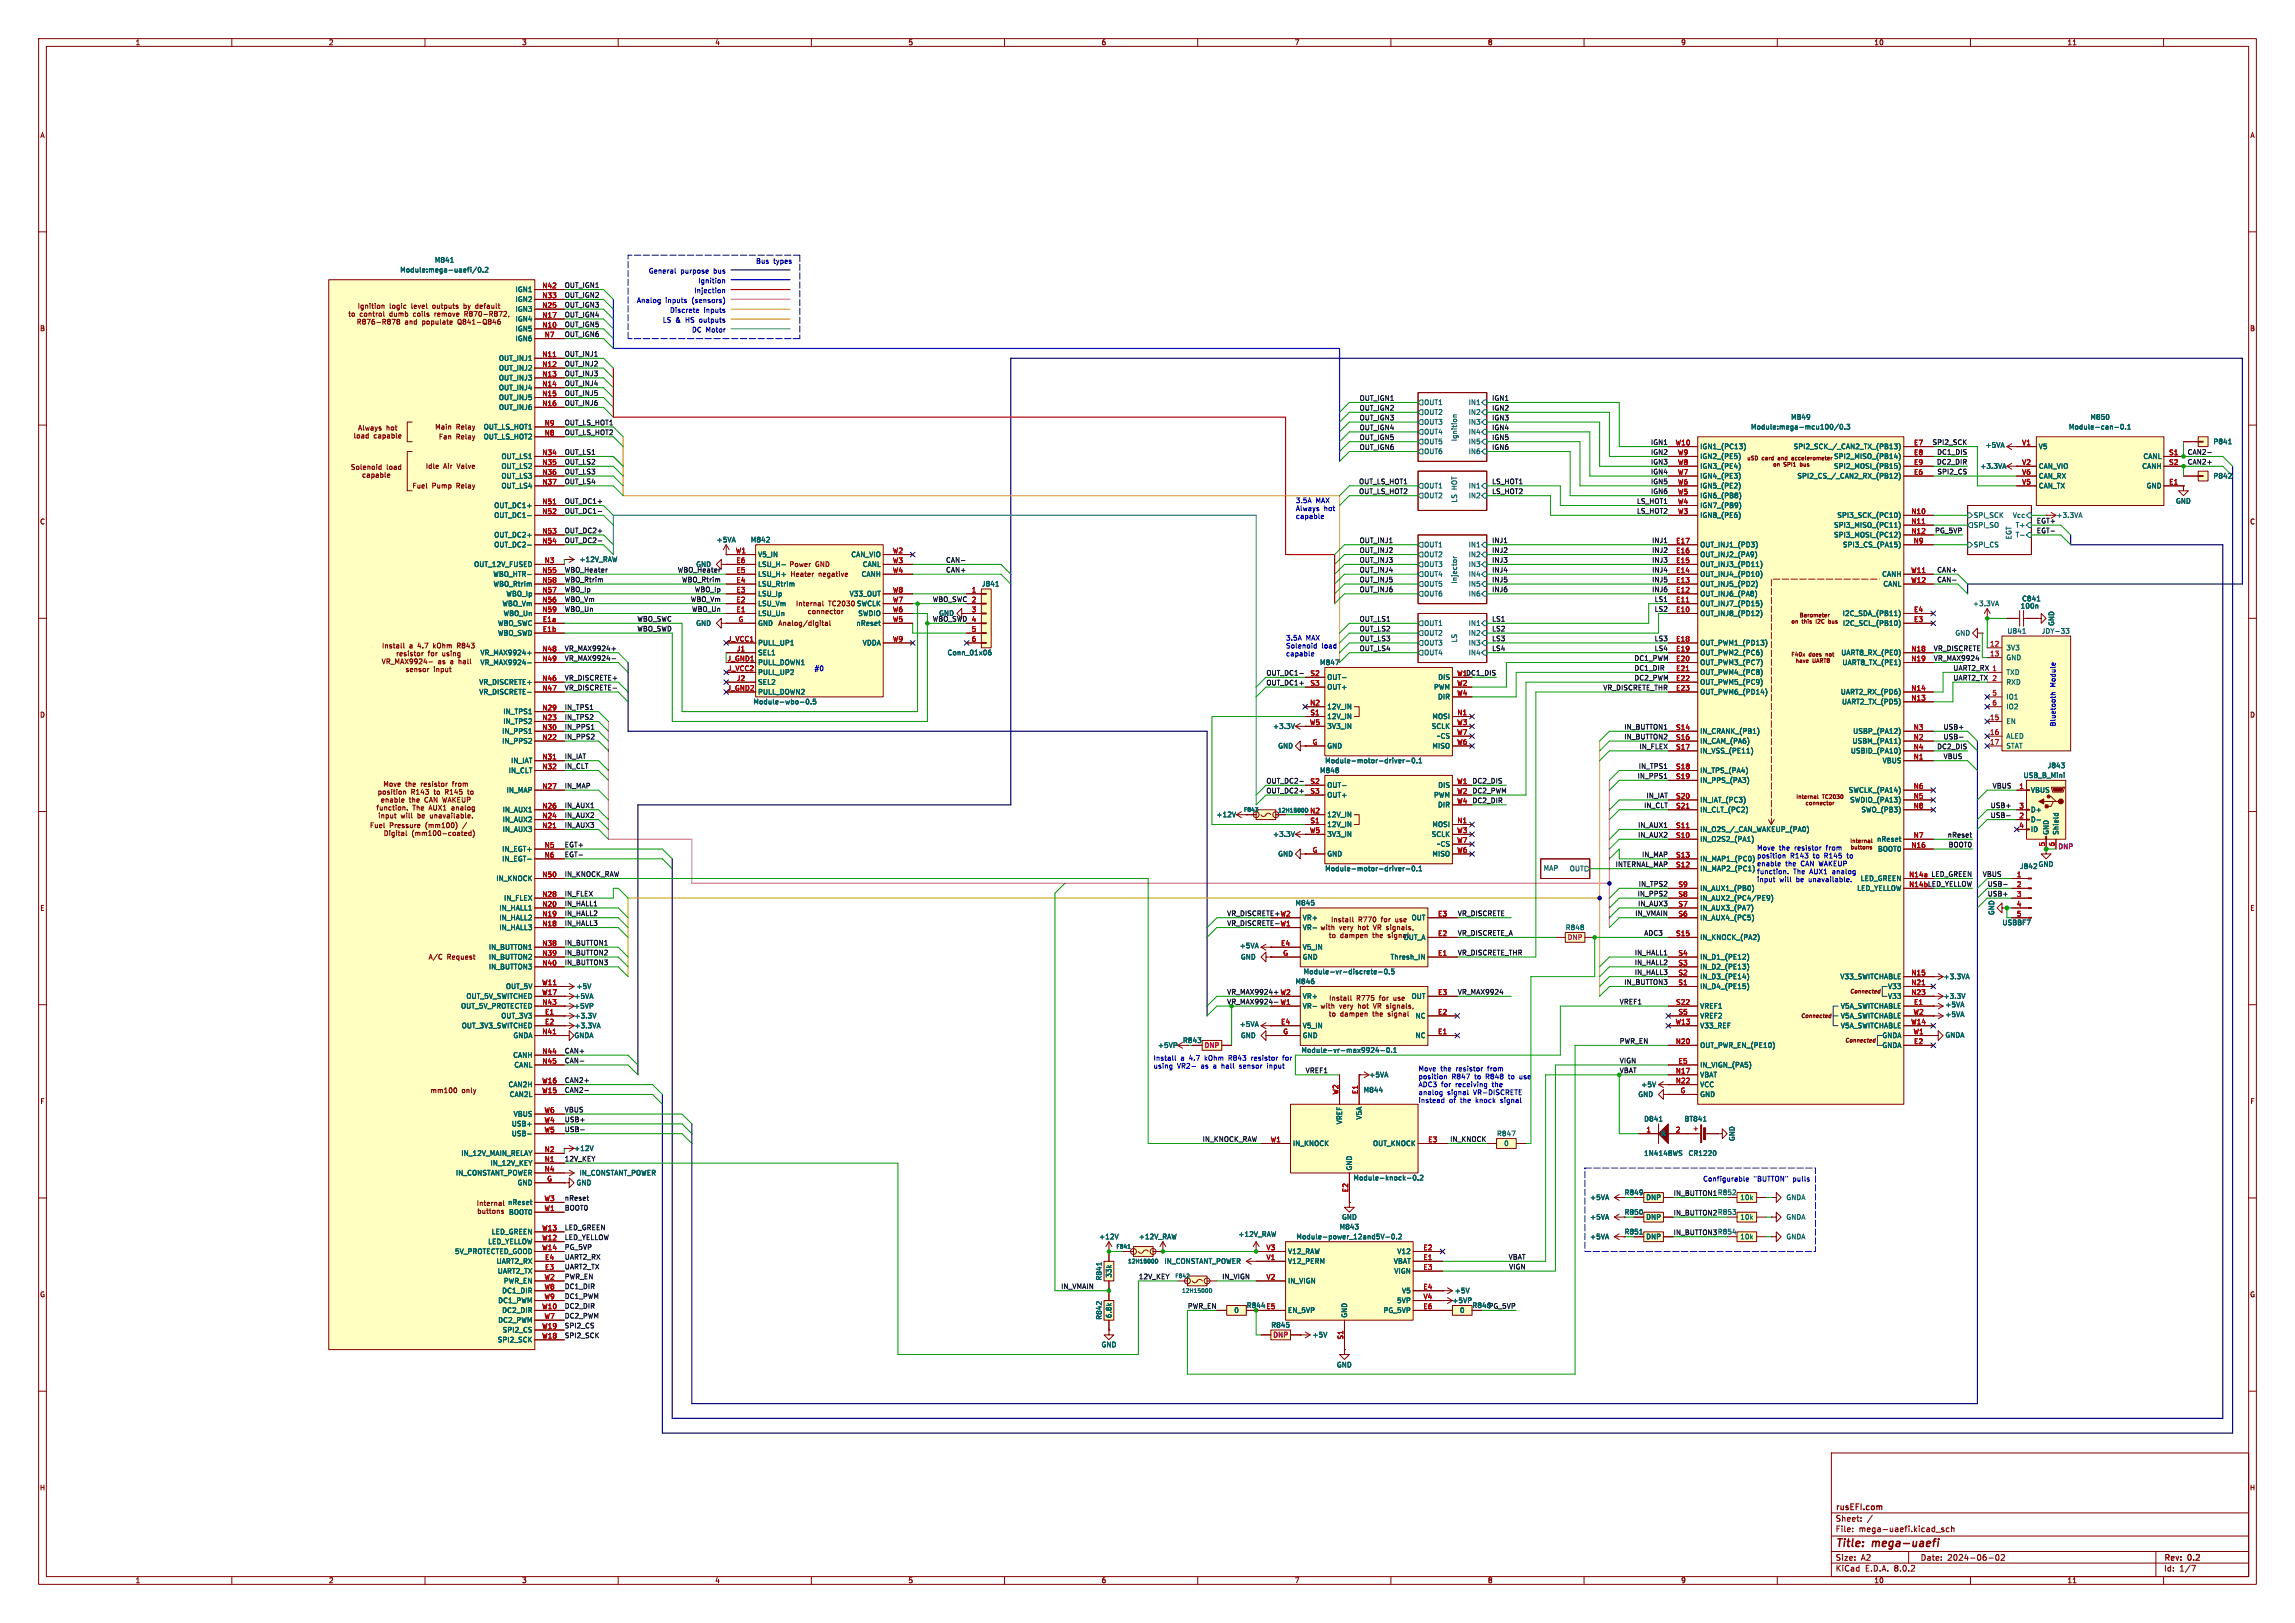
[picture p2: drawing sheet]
<svg xmlns="http://www.w3.org/2000/svg" width="594mm" height="420mm" viewBox="0 0 594 420" stroke-linecap="round" stroke-linejoin="round" font-family="sans-serif">
<defs><g id="words">
<g font-size="2.8" fill="#840000">
<text x="475" y="400.9">Title:</text>
<text x="484.7" y="400.9">mega-uaefi</text>
</g>
<g font-size="2.1" fill="#840000">
<text x="475" y="394">Sheet:</text>
<text x="475" y="391.2">rusEFI.com</text>
<text x="475" y="396.7">File:</text>
<text x="481.1" y="396.7">mega-uaefi.kicad_sch</text>
<text x="475" y="406.9">KiCad</text>
<text x="475" y="404.1">Size:</text>
<text x="481.7" y="404.1">A2</text>
<text x="482.7" y="406.9">E.D.A.</text>
<text x="490.3" y="406.9">8.0.2</text>
<text x="497" y="404.1">Date:</text>
<text x="504" y="404.1">2024-06-02</text>
<text x="560" y="404.3">Rev:</text>
<text x="560" y="406.9">Id:</text>
<text x="564.1" y="406.9">1/7</text>
<text x="566.4" y="404.3">0.2</text>
</g>
<g font-size="1.8" fill="#840000">
<text x="35" y="11.9">1</text>
<text x="85" y="11.9">2</text>
<text x="135" y="11.9">3</text>
<text x="185" y="11.9">4</text>
<text x="235" y="11.9">5</text>
<text x="285" y="11.9">6</text>
<text x="335" y="11.9">7</text>
<text x="385" y="11.9">8</text>
<text x="435" y="11.9">9</text>
<text x="485" y="11.9">10</text>
<text x="535" y="11.9">11</text>
<text x="10.3" y="35.9">A</text>
<text x="582.3" y="35.9">A</text>
<text x="93.9" y="82.2">control</text>
<text x="101.8" y="82.2">dumb</text>
<text x="108.2" y="82.2">coils</text>
<text x="113.9" y="82.2">remove</text>
<text x="10.3" y="85.9">B</text>
<text x="582.3" y="85.9">B</text>
<text x="102.6" y="112.6">capable</text>
<text x="112.5" y="111.4">Main</text>
<text x="113.5" y="113.9">Fan</text>
<text x="118" y="113.9">Relay</text>
<text x="118" y="111.4">Relay</text>
<text x="86.4" y="122.8">Solenoid</text>
<text x="110.1" y="121.5">Idle</text>
<text x="114.8" y="121.5">Air</text>
<text x="118.5" y="121.5">Valve</text>
<text x="106.6" y="126.6">Fuel</text>
<text x="111.8" y="126.6">Pump</text>
<text x="118.3" y="126.6">Relay</text>
<text x="10.3" y="135.9">C</text>
<text x="582.3" y="135.9">C</text>
<text x="204.2" y="146.9">Power</text>
<text x="204.4" y="149.5">Heater</text>
<text x="211" y="146.9">GND</text>
<text x="211.8" y="149.5">negative</text>
<text x="201.3" y="162.2">Analog/digital</text>
<text x="105" y="171.1">for</text>
<text x="10.3" y="185.9">D</text>
<text x="582.3" y="185.9">D</text>
<text x="105.8" y="207.9">the</text>
<text x="93.8" y="215.5">(mm100)</text>
<text x="103.7" y="215.5">/</text>
<text x="106.2" y="215.5">Digital</text>
<text x="118.3" y="215.5">(mm100-coated)</text>
<text x="10.3" y="235.9">E</text>
<text x="582.3" y="235.9">E</text>
<text x="346.7" y="240.9">very</text>
<text x="351.7" y="240.9">hot</text>
<text x="355.9" y="240.9">VR signals,</text>
<text x="110.8" y="248.5">A/C</text>
<text x="115.7" y="248.5">Request</text>
<text x="347.4" y="261.2">very</text>
<text x="352.4" y="261.2">hot</text>
<text x="356.6" y="261.2">VR signals,</text>
<text x="306.1" y="270.1">R843</text>
<text x="10.3" y="285.9">F</text>
<text x="111.3" y="283.1">mm100</text>
<text x="119.5" y="283.1">only</text>
<text x="582.3" y="285.9">F</text>
<text x="420.4" y="309.5">R849</text>
<text x="420.4" y="314.6">R850</text>
<text x="10.3" y="335.9">G</text>
<text x="582.3" y="335.9">G</text>
<text x="322.6" y="338.7">R844 E5</text>
<text x="381" y="338.7">R846</text>
<text x="10.2" y="385.9">H</text>
<text x="582.2" y="385.9">H</text>
<text x="35" y="409.9">1</text>
<text x="85" y="409.9">2</text>
<text x="135" y="409.9">3</text>
<text x="185" y="409.9">4</text>
<text x="235" y="409.9">5</text>
<text x="285" y="409.9">6</text>
<text x="335" y="409.9">7</text>
<text x="385" y="409.9">8</text>
<text x="435" y="409.9">9</text>
<text x="485" y="409.9">10</text>
<text x="535" y="409.9">11</text>
</g>
<g font-size="1.8" fill="#006464">
<text x="103.5" y="70.7">Module:mega-uaefi/0.2</text>
<text x="112.4" y="68.2">M841</text>
<text x="133.3" y="75.8">IGN1</text>
<text x="133.3" y="83.4">IGN4</text>
<text x="133.3" y="80.9">IGN3</text>
<text x="133.3" y="78.3">IGN2</text>
<text x="133.3" y="86">IGN5</text>
<text x="133.3" y="88.5">IGN6</text>
<text x="129" y="93.6">OUT_INJ1</text>
<text x="129" y="96.1">OUT_INJ2</text>
<text x="129" y="98.7">OUT_INJ3</text>
<text x="129" y="101.2">OUT_INJ4</text>
<text x="129" y="103.7">OUT_INJ5</text>
<text x="129" y="106.3">OUT_INJ6</text>
<text x="368.5" y="107.5">OUT2</text>
<text x="368.5" y="105">OUT1</text>
<text x="380" y="105">IN1</text>
<text x="380" y="107.5">IN2</text>
<text x="125.1" y="113.9">OUT_LS_HOT2</text>
<text x="125.1" y="111.4">OUT_LS_HOT1</text>
<text x="368.5" y="112.6">OUT4</text>
<text x="368.5" y="110.1">OUT3</text>
<text x="380" y="112.6">IN4</text>
<text x="380" y="110.1">IN3</text>
<text x="453.1" y="111.4">Module:mega-mcu100/0.3</text>
<text x="463.4" y="108.8">M849</text>
<text x="535.4" y="111.4">Module-can-0.1</text>
<text x="540.9" y="108.8">M850</text>
<text x="129.7" y="119">OUT_LS1</text>
<text x="368.5" y="115.2">OUT5</text>
<text x="368.5" y="117.7">OUT6</text>
<text x="377.2" y="114.3" transform="rotate(-90 377.2 114.3)">Ignition</text>
<text x="380" y="117.7">IN6</text>
<text x="380" y="115.2">IN5</text>
<text x="439.9" y="116.4">IGN1_(PC13)</text>
<text x="439.9" y="119">IGN2_(PE5)</text>
<text x="464.1" y="116.4">SPI2_SCK_/_CAN2_TX_(PB13)</text>
<text x="474.6" y="119">SPI2_MISO_(PB14)</text>
<text x="513.8" y="116.1">+5VA</text>
<text x="527.6" y="116.4">V5</text>
<text x="554.6" y="119">CANL</text>
<text x="572.8" y="115.2">P841</text>
<text x="129.7" y="121.5">OUT_LS2</text>
<text x="129.7" y="124.1">OUT_LS3</text>
<text x="439.9" y="124.1">IGN4_(PE3)</text>
<text x="439.9" y="121.5">IGN3_(PE4)</text>
<text x="465.1" y="124.1">SPI2_CS_/_CAN2_RX_(PB12)</text>
<text x="474.6" y="121.5">SPI2_MOSI_(PB15)</text>
<text x="512.4" y="121.5">+3.3VA</text>
<text x="527.6" y="121.5">CAN_VIO</text>
<text x="527.6" y="124.1">CAN_RX</text>
<text x="554.3" y="121.5">CANH</text>
<text x="572.8" y="124.1">P842</text>
<text x="127.8" y="131.7">OUT_DC1+</text>
<text x="129.7" y="126.6">OUT_LS4</text>
<text x="368.5" y="126.6">OUT1</text>
<text x="368.5" y="129.1">OUT2</text>
<text x="377.2" y="130.2" transform="rotate(-90 377.2 130.2)">LS</text>
<text x="377.2" y="126.8" transform="rotate(-90 377.2 126.8)">HOT</text>
<text x="380" y="129.1">IN2</text>
<text x="380" y="126.6">IN1</text>
<text x="439.9" y="131.7">IGN7_(PB9)</text>
<text x="439.9" y="129.1">IGN6_(PB8)</text>
<text x="439.9" y="126.6">IGN5_(PE2)</text>
<text x="527.6" y="126.6">CAN_TX</text>
<text x="555.5" y="126.6">GND</text>
<text x="563.1" y="130.5">GND</text>
<text x="127.8" y="134.2">OUT_DC1-</text>
<text x="439.9" y="134.2">IGN8_(PE6)</text>
<text x="474.6" y="136.8">SPI3_MISO_(PC11)</text>
<text x="475.4" y="134.2">SPI3_SCK_(PC10)</text>
<text x="510.7" y="136.8">SPI_SO</text>
<text x="510.7" y="134.2">SPI_SCK</text>
<text x="520.8" y="134.2">Vcc</text>
<text x="521.6" y="136.8">T+</text>
<text x="532.1" y="134.2">+3.3VA</text>
<text x="127.8" y="139.3">OUT_DC2+</text>
<text x="127.8" y="141.8">OUT_DC2-</text>
<text x="185.4" y="140.6">+5VA</text>
<text x="194.2" y="140.6">M842</text>
<text x="368.5" y="141.8">OUT1</text>
<text x="380" y="141.8">IN1</text>
<text x="439.9" y="141.8">OUT_INJ1_(PD3)</text>
<text x="474.6" y="139.3">SPI3_MOSI_(PC12)</text>
<text x="476.9" y="141.8">SPI3_CS_(PA15)</text>
<text x="510.7" y="141.8">SPI_CS</text>
<text x="520.7" y="139.7" transform="rotate(-90 520.7 139.7)">EGT</text>
<text x="521.6" y="139.3">T-</text>
<text x="122.6" y="146.9">OUT_12V_FUSED</text>
<text x="127.6" y="149.5">WBO_HTR-</text>
<text x="149.9" y="145.6">+12V_RAW</text>
<text x="180.1" y="146.9">GND</text>
<text x="196.1" y="149.5">LSU_H+</text>
<text x="196.1" y="146.9">LSU_H-</text>
<text x="196.1" y="144.4">V5_IN</text>
<text x="220.2" y="144.4">CAN_VIO</text>
<text x="222.9" y="149.5">CANH</text>
<text x="223.2" y="146.9">CANL</text>
<text x="368.5" y="146.9">OUT3</text>
<text x="368.5" y="144.4">OUT2</text>
<text x="368.5" y="149.5">OUT4</text>
<text x="380" y="144.4">IN2</text>
<text x="380" y="149.5">IN4</text>
<text x="380" y="146.9">IN3</text>
<text x="439.9" y="149.5">OUT_INJ4_(PD10)</text>
<text x="439.9" y="146.9">OUT_INJ3_(PD11)</text>
<text x="439.9" y="144.4">OUT_INJ2_(PA9)</text>
<text x="487" y="149.5">CANH</text>
<text x="127.6" y="152">WBO_Rtrim</text>
<text x="130.9" y="154.5">WBO_Ip</text>
<text x="196.1" y="154.5">LSU_Ip</text>
<text x="196.1" y="152">LSU_Rtrim</text>
<text x="219.8" y="154.5">V33_OUT</text>
<text x="254" y="152">J841</text>
<text x="368.5" y="154.5">OUT6</text>
<text x="368.5" y="152">OUT5</text>
<text x="377.2" y="151.1" transform="rotate(-90 377.2 151.1)">Injector</text>
<text x="380" y="154.5">IN6</text>
<text x="380" y="152">IN5</text>
<text x="439.9" y="154.5">OUT_INJ6_(PA8)</text>
<text x="439.9" y="152">OUT_INJ5_(PD2)</text>
<text x="487.3" y="152">CANL</text>
<text x="523.3" y="155.8">C841</text>
<text x="129.9" y="157.1">WBO_Vm</text>
<text x="130.2" y="159.6">WBO_Un</text>
<text x="196.1" y="159.6">LSU_Un</text>
<text x="196.1" y="157.1">LSU_Vm</text>
<text x="200.7" y="158.1">Internal</text>
<text x="221.7" y="157.1">SWCLK</text>
<text x="222" y="159.6">SWDIO</text>
<text x="242.9" y="159.6">GND</text>
<text x="439.9" y="159.6">OUT_INJ8_(PD12)</text>
<text x="439.9" y="157.1">OUT_INJ7_(PD15)</text>
<text x="476.8" y="159.6">I2C_SDA_(PB11)</text>
<text x="510.6" y="157.1">+3.3VA</text>
<text x="522.9" y="157.7">100n</text>
<text x="128.8" y="162.2">WBO_SWC</text>
<text x="128.8" y="164.7">WBO_SWD</text>
<text x="180.1" y="162.2">GND</text>
<text x="196.1" y="162.2">GND</text>
<text x="196.1" y="167.2">PULL_UP1</text>
<text x="221.5" y="162.2">nReset</text>
<text x="223.2" y="167.2">VDDA</text>
<text x="368.5" y="167.2">OUT3</text>
<text x="368.5" y="164.7">OUT2</text>
<text x="368.5" y="162.2">OUT1</text>
<text x="377.2" y="166.4" transform="rotate(-90 377.2 166.4)">LS</text>
<text x="380" y="162.2">IN1</text>
<text x="380" y="164.7">IN2</text>
<text x="380" y="167.2">IN3</text>
<text x="439.9" y="167.2">OUT_PWM1_(PD13)</text>
<text x="476.9" y="162.2">I2C_SCL_(PB10)</text>
<text x="506" y="164.7">GND</text>
<text x="519.4" y="164.2">U841</text>
<text x="528.3" y="164.2">JDY-33</text>
<text x="531.9" y="162.1" transform="rotate(-90 531.9 162.1)">GND</text>
<text x="124.2" y="169.8">VR_MAX9924+</text>
<text x="124.2" y="172.3">VR_MAX9924-</text>
<text x="129.7" y="171.1">as</text>
<text x="133.1" y="171.1">a</text>
<text x="135.4" y="171.1">hall</text>
<text x="196.1" y="169.8">SEL1</text>
<text x="196.1" y="172.3">PULL_DOWN1</text>
<text x="245.1" y="169.8">Conn_01x06</text>
<text x="341.5" y="172.3">M847</text>
<text x="368.5" y="169.8">OUT4</text>
<text x="380" y="169.8">IN4</text>
<text x="439.9" y="169.8">OUT_PWM2_(PC6)</text>
<text x="439.9" y="172.3">OUT_PWM3_(PC7)</text>
<text x="476.4" y="169.8">UART8_RX_(PE0)</text>
<text x="476.7" y="172.3">UART8_TX_(PE1)</text>
<text x="519.2" y="168.5">3V3</text>
<text x="519.2" y="171">GND</text>
<text x="123.9" y="177.4">VR_DISCRETE+</text>
<text x="123.9" y="179.9">VR_DISCRETE-</text>
<text x="196.1" y="177.4">SEL2</text>
<text x="196.1" y="179.9">PULL_DOWN2</text>
<text x="196.1" y="174.9">PULL_UP2</text>
<text x="343.4" y="176.1">OUT-</text>
<text x="343.4" y="178.7">OUT+</text>
<text x="371" y="178.7">PWM</text>
<text x="372.1" y="176.1">DIS</text>
<text x="439.9" y="174.9">OUT_PWM4_(PC8)</text>
<text x="439.9" y="177.4">OUT_PWM5_(PC9)</text>
<text x="439.9" y="179.9">OUT_PWM6_(PD14)</text>
<text x="476.3" y="179.9">UART2_RX_(PD6)</text>
<text x="519.2" y="174.9">TXD</text>
<text x="519.2" y="177.4">RXD</text>
<text x="130.2" y="185">IN_TPS1</text>
<text x="194.9" y="182.5">Module-wbo-0.5</text>
<text x="343.4" y="183.7">12V_IN</text>
<text x="372.1" y="181.2">DIR</text>
<text x="476.6" y="182.5">UART2_TX_(PD5)</text>
<text x="519.2" y="181.2">IO1</text>
<text x="519.2" y="183.7">IO2</text>
<text x="129.9" y="190.1">IN_PPS1</text>
<text x="130.2" y="187.6">IN_TPS2</text>
<text x="329.4" y="188.8">+3.3V</text>
<text x="343.4" y="186.3">12V_IN</text>
<text x="343.4" y="188.8">3V3_IN</text>
<text x="370.4" y="188.8">SCLK</text>
<text x="370.6" y="186.3">MOSI</text>
<text x="371.8" y="191.4">~CS</text>
<text x="439.9" y="190.1">IN_CRANK_(PB1)</text>
<text x="479.5" y="190.1">USBP_(PA12)</text>
<text x="519.2" y="187.6">EN</text>
<text x="519.2" y="191.4">ALED</text>
<text x="129.9" y="192.6">IN_PPS2</text>
<text x="132.2" y="197.7">IN_IAT</text>
<text x="330.7" y="193.9">GND</text>
<text x="342.9" y="197.7">Module-motor-driver-0.1</text>
<text x="343.4" y="193.9">GND</text>
<text x="370.6" y="193.9">MISO</text>
<text x="439.9" y="192.6">IN_CAM_(PA6)</text>
<text x="439.9" y="195.2">IN_VSS_(PE11)</text>
<text x="478.9" y="195.2">USBID_(PA10)</text>
<text x="479.3" y="192.6">USBM_(PA11)</text>
<text x="487.1" y="197.7">VBUS</text>
<text x="519.2" y="193.9">STAT</text>
<text x="131.6" y="200.3">IN_CLT</text>
<text x="341.5" y="200.3">M848</text>
<text x="439.9" y="200.3">IN_TPS_(PA4)</text>
<text x="439.9" y="202.8">IN_PPS_(PA3)</text>
<text x="523.6" y="201.5">USB_B_Mini</text>
<text x="529.9" y="199">J843</text>
<text x="131" y="205.3">IN_MAP</text>
<text x="343.4" y="204.1">OUT-</text>
<text x="343.4" y="206.6">OUT+</text>
<text x="371" y="206.6">PWM</text>
<text x="372.1" y="209.1">DIR</text>
<text x="372.1" y="204.1">DIS</text>
<text x="439.9" y="207.9">IN_IAT_(PC3)</text>
<text x="478.4" y="205.3">SWCLK_(PA14)</text>
<text x="478.7" y="207.9">SWDIO_(PA13)</text>
<text x="525.5" y="205.3">VBUS</text>
<text x="130" y="215.5">IN_AUX3</text>
<text x="130" y="213">IN_AUX2</text>
<text x="130" y="210.4">IN_AUX1</text>
<text x="314.7" y="211.7">+12V</text>
<text x="343.4" y="211.7">12V_IN</text>
<text x="343.4" y="214.2">12V_IN</text>
<text x="370.6" y="214.2">MOSI</text>
<text x="439.9" y="215.5">IN_O2S_/_CAN_WAKEUP_(PA0)</text>
<text x="439.9" y="210.4">IN_CLT_(PC2)</text>
<text x="481.6" y="210.4">SWO_(PB3)</text>
<text x="525.5" y="213">D-</text>
<text x="525.5" y="210.4">D+</text>
<text x="525.5" y="215.5">ID</text>
<text x="129.9" y="220.6">IN_EGT+</text>
<text x="329.4" y="216.8">+3.3V</text>
<text x="330.7" y="221.8">GND</text>
<text x="343.4" y="221.8">GND</text>
<text x="343.4" y="216.8">3V3_IN</text>
<text x="370.4" y="216.8">SCLK</text>
<text x="370.6" y="221.8">MISO</text>
<text x="371.8" y="219.3">~CS</text>
<text x="439.9" y="218">IN_O2S2_(PA1)</text>
<text x="485.7" y="218">nReset</text>
<text x="485.9" y="220.6">BOOT0</text>
<text x="530.5" y="216.2" transform="rotate(-90 530.5 216.2)">GND</text>
<text x="533" y="216.2" transform="rotate(-90 533 216.2)">Shield</text>
<text x="129.9" y="223.1">IN_EGT-</text>
<text x="342.9" y="225.7">Module-motor-driver-0.1</text>
<text x="399.4" y="225.4">MAP</text>
<text x="406.2" y="225.7">OUT</text>
<text x="439.9" y="225.7">IN_MAP2_(PC1)</text>
<text x="439.9" y="223.1">IN_MAP1_(PC0)</text>
<text x="522.7" y="225.1">J842</text>
<text x="527.5" y="224.5">GND</text>
<text x="128.3" y="228.2">IN_KNOCK</text>
<text x="130.3" y="233.3">IN_FLEX</text>
<text x="439.9" y="233.3">IN_AUX2_(PC4/PE9)</text>
<text x="439.9" y="230.7">IN_AUX1_(PB0)</text>
<text x="480.6" y="230.7">LED_YELLOW</text>
<text x="481.5" y="228.2">LED_GREEN</text>
<text x="129.1" y="238.4">IN_HALL2</text>
<text x="129.1" y="235.8">IN_HALL1</text>
<text x="335.2" y="234.5">M845</text>
<text x="337.1" y="238.4">VR+</text>
<text x="365.2" y="238.4">OUT</text>
<text x="439.9" y="238.4">IN_AUX4_(PC5)</text>
<text x="439.9" y="235.8">IN_AUX3_(PA7)</text>
<text x="516.3" y="236.9" transform="rotate(-90 516.3 236.9)">GND</text>
<text x="518.2" y="239.6">USBBF7</text>
<text x="126.4" y="246">IN_BUTTON1</text>
<text x="129.1" y="240.9">IN_HALL3</text>
<text x="320.8" y="245.6">+5VA</text>
<text x="337.1" y="246">V5_IN</text>
<text x="337.1" y="240.9">VR-</text>
<text x="363.2" y="243.4">OUT_A</text>
<text x="405.1" y="240.9">R848</text>
<text x="439.9" y="243.4">IN_KNOCK_(PA2)</text>
<text x="126.4" y="248.5">IN_BUTTON2</text>
<text x="126.4" y="251.1">IN_BUTTON3</text>
<text x="321" y="248.5">GND</text>
<text x="337.1" y="248.5">GND</text>
<text x="359.8" y="248.5">Thresh_IN</text>
<text x="439.9" y="251.1">IN_D2_(PE13)</text>
<text x="439.9" y="248.5">IN_D1_(PE12)</text>
<text x="130.8" y="256.1">OUT_5V</text>
<text x="149.1" y="256.1">+5V</text>
<text x="335.2" y="254.9">M846</text>
<text x="337.3" y="252.3">Module-vr-discrete-0.5</text>
<text x="439.9" y="256.1">IN_D4_(PE15)</text>
<text x="439.9" y="253.6">IN_D3_(PE14)</text>
<text x="476.2" y="253.6">V33_SWITCHABLE</text>
<text x="488.5" y="256.1">V33</text>
<text x="502.9" y="253.6">+3.3VA</text>
<text x="119.2" y="261.2">OUT_5V_PROTECTED</text>
<text x="120.6" y="258.7">OUT_5V_SWITCHED</text>
<text x="129.6" y="263.8">OUT_3V3</text>
<text x="148.5" y="261.2">+5VP</text>
<text x="148.5" y="258.7">+5VA</text>
<text x="148.6" y="263.8">+3.3V</text>
<text x="336.9" y="261.2">use</text>
<text x="337.1" y="261.2">VR- with</text>
<text x="337.1" y="258.7">VR+</text>
<text x="365.2" y="258.7">OUT</text>
<text x="366.3" y="263.8">NC</text>
<text x="439.9" y="261.2">VREF1</text>
<text x="439.9" y="263.8">VREF2</text>
<text x="476.3" y="261.2">V5A_SWITCHABLE</text>
<text x="476.3" y="263.8">V5A_SWITCHABLE</text>
<text x="488.5" y="258.7">V33</text>
<text x="502.9" y="258.7">+3.3V</text>
<text x="503.4" y="263.4">+5VA</text>
<text x="503.4" y="260.8">+5VA</text>
<text x="119.4" y="266.3">OUT_3V3_SWITCHED</text>
<text x="132.8" y="268.8">GNDA</text>
<text x="148.5" y="268.8">GNDA</text>
<text x="148.6" y="266.3">+3.3VA</text>
<text x="320.8" y="265.9">+5VA</text>
<text x="321" y="268.8">GND</text>
<text x="337.1" y="266.3">V5_IN</text>
<text x="337.1" y="268.8">GND</text>
<text x="366.3" y="268.8">NC</text>
<text x="439.9" y="266.3">V33_REF</text>
<text x="476.3" y="266.3">V5A_SWITCHABLE</text>
<text x="487.1" y="268.8">GNDA</text>
<text x="503.4" y="268.7">GNDA</text>
<text x="132.7" y="273.9">CANH</text>
<text x="299.6" y="271.4">+5VP</text>
<text x="336.7" y="272.6">Module-vr-max9924-0.1</text>
<text x="439.9" y="271.4">OUT_PWR_EN_(PE10)</text>
<text x="487.1" y="271.4">GNDA</text>
<text x="131.5" y="281.5">CAN2H</text>
<text x="133" y="276.5">CANL</text>
<text x="354.3" y="279">+5VA</text>
<text x="424.7" y="281.5">+5V</text>
<text x="439.9" y="276.5">IN_VIGN_(PA5)</text>
<text x="439.9" y="279">VBAT</text>
<text x="439.9" y="281.5">VCC</text>
<text x="131.8" y="284.1">CAN2L</text>
<text x="352.8" y="282.9">M844</text>
<text x="423.9" y="284.1">GND</text>
<text x="439.9" y="284.1">GND</text>
<text x="132.3" y="291.7">USB+</text>
<text x="132.8" y="289.2">VBUS</text>
<text x="347.6" y="291.1" transform="rotate(-90 347.6 291.1)">VREF</text>
<text x="352.7" y="289.8" transform="rotate(-90 352.7 289.8)">V5A</text>
<text x="425.4" y="290.4">D841</text>
<text x="435.9" y="290.4">BT841</text>
<text x="119.3" y="299.3">IN_12V_MAIN_RELAY</text>
<text x="132.3" y="294.2">USB-</text>
<text x="148.5" y="298">+12V</text>
<text x="334.5" y="296.8">IN_KNOCK</text>
<text x="355.3" y="296.8">OUT_KNOCK</text>
<text x="387.3" y="294.2">R847</text>
<text x="389.2" y="296.8">0</text>
<text x="425.4" y="299.3">1N4148WS</text>
<text x="429.8" y="294.2">K</text>
<text x="436.9" y="299.3">CR1220</text>
<text x="449.2" y="295.4" transform="rotate(-90 449.2 295.4)">GND</text>
<text x="117.9" y="304.4">IN_CONSTANT_POWER</text>
<text x="126.8" y="301.9">IN_12V_KEY</text>
<text x="149.9" y="304.4">IN_CONSTANT_POWER</text>
<text x="350.1" y="303" transform="rotate(-90 350.1 303)">GND</text>
<text x="350.2" y="305.7">Module-knock-0.2</text>
<text x="133.8" y="306.9">GND</text>
<text x="149.1" y="306.9">GND</text>
<text x="411.4" y="310.7">+5VA</text>
<text x="426" y="310.7">DNP</text>
<text x="450.3" y="310.7">10k</text>
<text x="462.2" y="310.7">GNDA</text>
<text x="131.4" y="312">nReset</text>
<text x="131.6" y="314.6">BOOT0</text>
<text x="347.2" y="315.8">GND</text>
<text x="411.4" y="315.8">+5VA</text>
<text x="426" y="315.8">DNP</text>
<text x="450.3" y="315.8">10k</text>
<text x="462.2" y="315.8">GNDA</text>
<text x="126.2" y="322.2">LED_YELLOW</text>
<text x="127.1" y="319.6">LED_GREEN</text>
<text x="284.4" y="320.9">+12V</text>
<text x="294.7" y="320.9">+12V_RAW</text>
<text x="320.4" y="320.3">+12V_RAW</text>
<text x="335.4" y="320.9">Module-power_12and5V-0.2</text>
<text x="346.6" y="318.4">M843</text>
<text x="411.4" y="320.9">+5VA</text>
<text x="420.4" y="319.6">R851</text>
<text x="426" y="320.9">DNP</text>
<text x="450.3" y="320.9">10k</text>
<text x="462.2" y="320.9">GNDA</text>
<text x="117.6" y="324.7">5V_PROTECTED_GOOD</text>
<text x="128.4" y="327.3">UART2_RX</text>
<text x="128.7" y="329.8">UART2_TX</text>
<text x="301.3" y="327.3">IN_CONSTANT_POWER</text>
<text x="333.2" y="327.3">V12_PERM</text>
<text x="333.2" y="324.7">V12_RAW</text>
<text x="360.6" y="327.3">VBAT</text>
<text x="360.8" y="329.8">VIGN</text>
<text x="361.5" y="324.7">V12</text>
<text x="129.9" y="334.9">DC1_DIR</text>
<text x="130.3" y="332.3">PWR_EN</text>
<text x="285.3" y="331.5" transform="rotate(-90 285.3 331.5)">R841</text>
<text x="287.9" y="330.8" transform="rotate(-90 287.9 330.8)">33k</text>
<text x="333.2" y="332.3">IN_VIGN</text>
<text x="362.8" y="334.9">V5</text>
<text x="376.4" y="334.9">+5V</text>
<text x="128.8" y="337.4">DC1_PWM</text>
<text x="129.9" y="340">DC2_DIR</text>
<text x="285.3" y="341.6" transform="rotate(-90 285.3 341.6)">R842</text>
<text x="287.9" y="341.2" transform="rotate(-90 287.9 341.2)">6.8k</text>
<text x="319.3" y="340">0</text>
<text x="333.2" y="340">EN_5VP</text>
<text x="348.8" y="341.1" transform="rotate(-90 348.8 341.1)">GND</text>
<text x="358" y="340">PG_5VP</text>
<text x="361.5" y="337.4">5VP</text>
<text x="375.8" y="337.4">+5VP</text>
<text x="377.8" y="340">0</text>
<text x="128.7" y="347.6">SPI2_SCK</text>
<text x="128.8" y="342.5">DC2_PWM</text>
<text x="130" y="345">SPI2_CS</text>
<text x="328.9" y="343.8">R845</text>
<text x="339.6" y="346.3">+5V</text>
<text x="285" y="348.8">GND</text>
<text x="345.9" y="354.1">GND</text>
</g>
<g font-size="1.8" fill="#0000c2">
<text x="167.8" y="70.9">General</text>
<text x="176.2" y="70.9">purpose</text>
<text x="184.8" y="70.9">bus</text>
<text x="195.6" y="68.3">Bus</text>
<text x="200.2" y="68.3">types</text>
<text x="179.6" y="76">Injection</text>
<text x="180.6" y="73.4">Ignition</text>
<text x="164.7" y="78.5">Analog</text>
<text x="171.4" y="83.6">LS</text>
<text x="172.2" y="78.5">inputs</text>
<text x="173.3" y="81">Discrete</text>
<text x="174.8" y="83.6">&amp;</text>
<text x="177.6" y="83.6">HS</text>
<text x="179.2" y="78.5">(sensors)</text>
<text x="181.3" y="83.6">outputs</text>
<text x="182.2" y="81">inputs</text>
<text x="179" y="86.1">DC Motor</text>
<text x="335.3" y="130.3">3.5A</text>
<text x="340.6" y="130.3">MAX</text>
<text x="335.3" y="132.3">Always</text>
<text x="335.3" y="134.4">capable</text>
<text x="342.7" y="132.3">hot</text>
<text x="332.7" y="165.8">3.5A</text>
<text x="332.7" y="167.9">Solenoid</text>
<text x="338" y="165.8">MAX</text>
<text x="342.1" y="167.9">load</text>
<text x="210.7" y="173.7">#0</text>
<text x="332.7" y="169.9">capable</text>
<text x="532.1" y="177.9" transform="rotate(-90 532.1 177.9)">Module</text>
<text x="532.1" y="188.1" transform="rotate(-90 532.1 188.1)">Bluetooth</text>
<text x="454.7" y="220.2">Move</text>
<text x="460.5" y="220.2">the</text>
<text x="464.6" y="220.2">resistor</text>
<text x="473" y="220.2">from</text>
<text x="454.7" y="222.2">position</text>
<text x="454.7" y="224.3">enable</text>
<text x="454.7" y="226.3">function.</text>
<text x="462.1" y="224.3">the</text>
<text x="463.4" y="222.2">R143</text>
<text x="464.2" y="226.3">The</text>
<text x="466.3" y="224.3">CAN WAKEUP</text>
<text x="468.6" y="226.3">AUX1</text>
<text x="469.5" y="222.2">to</text>
<text x="472.5" y="222.2">R145</text>
<text x="474.6" y="226.3">analog</text>
<text x="478.6" y="222.2">to</text>
<text x="454.7" y="228.4">input</text>
<text x="460.6" y="228.4">will</text>
<text x="465" y="228.4">be</text>
<text x="468.5" y="228.4">unavailable.</text>
<text x="298.4" y="274.6">Install</text>
<text x="305.6" y="274.6">a</text>
<text x="307.9" y="274.6">4.7</text>
<text x="312.1" y="274.6">kOhm</text>
<text x="318.5" y="274.6">R843</text>
<text x="324.6" y="274.6">resistor</text>
<text x="332.9" y="274.6">for</text>
<text x="298.4" y="276.6">using</text>
<text x="304.7" y="276.6">VR2-</text>
<text x="311" y="276.6">as</text>
<text x="314.4" y="276.6">a</text>
<text x="316.7" y="276.6">hall</text>
<text x="321.5" y="276.6">sensor</text>
<text x="328.9" y="276.6">input</text>
<text x="367" y="277.3">Move</text>
<text x="367" y="279.4">position</text>
<text x="367" y="281.4">ADC3</text>
<text x="372.9" y="277.3">the</text>
<text x="373" y="281.4">for</text>
<text x="375.8" y="279.4">R847</text>
<text x="376.9" y="281.4">receiving</text>
<text x="377" y="277.3">resistor</text>
<text x="381.8" y="279.4">to</text>
<text x="384.9" y="279.4">R848</text>
<text x="385.4" y="277.3">from</text>
<text x="386.6" y="281.4">the</text>
<text x="390.9" y="279.4">to</text>
<text x="394" y="279.4">use</text>
<text x="367" y="283.5">analog</text>
<text x="367" y="285.5">instead</text>
<text x="374.6" y="283.5">signal</text>
<text x="375.1" y="285.5">of</text>
<text x="378.1" y="285.5">the</text>
<text x="381.5" y="283.5">VR-DISCRETE</text>
<text x="382.3" y="285.5">knock</text>
<text x="388.9" y="285.5">signal</text>
<text x="440.7" y="305.8">Configurable</text>
<text x="453.9" y="305.8">&quot;BUTTON&quot;</text>
<text x="464.2" y="305.8">pulls</text>
</g>
<g font-size="1.8" fill="#a90000">
<text x="140.3" y="77.2">N33</text>
<text x="140.3" y="74.7">N42</text>
<text x="140.3" y="79.8">N25</text>
<text x="140.3" y="82.3">N17</text>
<text x="140.3" y="84.8">N10</text>
<text x="140.9" y="87.4">N7</text>
<text x="140.3" y="92.5">N11</text>
<text x="140.3" y="95">N12</text>
<text x="140.3" y="97.5">N13</text>
<text x="140.3" y="100.1">N14</text>
<text x="140.3" y="102.6">N15</text>
<text x="140.3" y="105.2">N16</text>
<text x="140.9" y="112.8">N8</text>
<text x="140.9" y="110.2">N9</text>
<text x="140.3" y="117.9">N34</text>
<text x="433.6" y="115.3">W10</text>
<text x="434.2" y="117.9">W9</text>
<text x="495.3" y="115.3">E7</text>
<text x="495.3" y="117.9">E8</text>
<text x="523.3" y="115.3">V1</text>
<text x="561.3" y="117.9">S1</text>
<text x="140.3" y="120.4">N35</text>
<text x="140.3" y="122.9">N36</text>
<text x="140.3" y="125.5">N37</text>
<text x="434.2" y="125.5">W6</text>
<text x="434.2" y="122.9">W7</text>
<text x="434.2" y="120.4">W8</text>
<text x="495.3" y="122.9">E6</text>
<text x="495.3" y="120.4">E9</text>
<text x="523.3" y="120.4">V2</text>
<text x="523.3" y="125.5">V5</text>
<text x="523.3" y="122.9">V6</text>
<text x="561.3" y="120.4">S2</text>
<text x="561.3" y="125.5">E1</text>
<text x="140.3" y="130.6">N51</text>
<text x="434.2" y="130.6">W4</text>
<text x="434.2" y="128">W5</text>
<text x="140.3" y="133.1">N52</text>
<text x="434.2" y="133.1">W3</text>
<text x="494.6" y="133.1">N10</text>
<text x="494.6" y="135.6">N11</text>
<text x="140.3" y="138.2">N53</text>
<text x="140.3" y="140.7">N54</text>
<text x="190.3" y="143.3">W1</text>
<text x="231" y="143.3">W2</text>
<text x="433.7" y="143.3">E16</text>
<text x="433.7" y="140.7">E17</text>
<text x="494.6" y="138.2">N12</text>
<text x="495.2" y="140.7">N9</text>
<text x="140.3" y="148.3">N55</text>
<text x="140.9" y="145.8">N3</text>
<text x="190.5" y="148.3">E5</text>
<text x="190.5" y="145.8">E6</text>
<text x="231" y="145.8">W3</text>
<text x="231" y="148.3">W4</text>
<text x="433.7" y="148.3">E14</text>
<text x="433.7" y="145.8">E15</text>
<text x="494.5" y="148.3">W11</text>
<text x="140.3" y="156">N56</text>
<text x="140.3" y="153.4">N57</text>
<text x="140.3" y="150.9">N58</text>
<text x="190.5" y="156">E2</text>
<text x="190.5" y="153.4">E3</text>
<text x="190.5" y="150.9">E4</text>
<text x="231" y="156">W7</text>
<text x="231" y="153.4">W8</text>
<text x="251.4" y="153.4">1</text>
<text x="251.4" y="156">2</text>
<text x="433.7" y="156">E11</text>
<text x="433.7" y="153.4">E12</text>
<text x="433.7" y="150.9">E13</text>
<text x="494.5" y="150.9">W12</text>
<text x="140.3" y="158.5">N59</text>
<text x="140.4" y="161">E1a</text>
<text x="190.5" y="158.5">E1</text>
<text x="191" y="161">G</text>
<text x="231" y="161">W5</text>
<text x="231" y="158.5">W6</text>
<text x="251.4" y="158.5">3</text>
<text x="251.4" y="161">4</text>
<text x="433.7" y="158.5">E10</text>
<text x="495.3" y="161">E3</text>
<text x="495.3" y="158.5">E4</text>
<text x="140.4" y="163.6">E1b</text>
<text x="188.3" y="166.1">J_VCC1</text>
<text x="231" y="166.1">W9</text>
<text x="251.4" y="163.6">5</text>
<text x="251.4" y="166.1">6</text>
<text x="433.7" y="166.1">E18</text>
<text x="514.9" y="167.4">12</text>
<text x="140.3" y="168.7">N48</text>
<text x="140.3" y="171.2">N49</text>
<text x="188.2" y="171.2">J_GND1</text>
<text x="188.3" y="173.7">J_VCC2</text>
<text x="190.6" y="168.7">J1</text>
<text x="433.7" y="168.7">E19</text>
<text x="433.7" y="171.2">E20</text>
<text x="433.7" y="173.7">E21</text>
<text x="494.6" y="168.7">N18</text>
<text x="494.6" y="171.2">N19</text>
<text x="514.9" y="169.9">13</text>
<text x="140.3" y="176.3">N46</text>
<text x="140.3" y="178.8">N47</text>
<text x="188.2" y="178.8">J_GND2</text>
<text x="190.6" y="176.3">J2</text>
<text x="339" y="175">S2</text>
<text x="339" y="177.5">S3</text>
<text x="377" y="177.5">W2</text>
<text x="377" y="175">W1</text>
<text x="433.7" y="176.3">E22</text>
<text x="433.7" y="178.8">E23</text>
<text x="494.6" y="178.8">N14</text>
<text x="140.3" y="183.9">N29</text>
<text x="339" y="182.6">N2</text>
<text x="339" y="185.2">S1</text>
<text x="377" y="180.1">W4</text>
<text x="377.1" y="185.2">N1</text>
<text x="494.6" y="181.4">N13</text>
<text x="515.5" y="180.1">5</text>
<text x="515.5" y="182.6">6</text>
<text x="140.3" y="191.5">N22</text>
<text x="140.3" y="186.4">N23</text>
<text x="140.3" y="189">N30</text>
<text x="338.9" y="187.7">W5</text>
<text x="377" y="187.7">W3</text>
<text x="377" y="190.2">W7</text>
<text x="433.7" y="189">S14</text>
<text x="433.7" y="191.5">S16</text>
<text x="495.2" y="191.5">N2</text>
<text x="495.2" y="189">N3</text>
<text x="514.9" y="186.4">15</text>
<text x="514.9" y="190.2">16</text>
<text x="140.3" y="196.6">N31</text>
<text x="339.6" y="192.8">G</text>
<text x="377" y="192.8">W6</text>
<text x="433.7" y="194.1">S17</text>
<text x="495.2" y="196.6">N1</text>
<text x="495.2" y="194.1">N4</text>
<text x="514.9" y="192.8">17</text>
<text x="140.3" y="199.1">N32</text>
<text x="339" y="202.9">S2</text>
<text x="377" y="202.9">W1</text>
<text x="433.7" y="199.1">S18</text>
<text x="433.7" y="201.7">S19</text>
<text x="140.3" y="209.3">N26</text>
<text x="140.3" y="204.2">N27</text>
<text x="339" y="205.5">S3</text>
<text x="377" y="205.5">W2</text>
<text x="377" y="208">W4</text>
<text x="433.7" y="206.8">S20</text>
<text x="433.7" y="209.3">S21</text>
<text x="495.2" y="206.8">N5</text>
<text x="495.2" y="204.2">N6</text>
<text x="495.2" y="209.3">N8</text>
<text x="522.5" y="204.2">1</text>
<text x="522.5" y="209.3">3</text>
<text x="140.3" y="214.4">N21</text>
<text x="140.3" y="211.8">N24</text>
<text x="338.9" y="215.6">W5</text>
<text x="339" y="210.6">N2</text>
<text x="339" y="213.1">S1</text>
<text x="377" y="215.6">W3</text>
<text x="377.1" y="213.1">N1</text>
<text x="433.7" y="214.4">S11</text>
<text x="522.5" y="211.8">2</text>
<text x="522.5" y="214.4">4</text>
<text x="140.9" y="219.5">N5</text>
<text x="140.9" y="222">N6</text>
<text x="339.6" y="220.7">G</text>
<text x="377" y="220.7">W6</text>
<text x="377" y="218.2">W7</text>
<text x="433.7" y="216.9">S10</text>
<text x="433.7" y="222">S13</text>
<text x="494.6" y="219.5">N16</text>
<text x="495.2" y="216.9">N7</text>
<text x="529.3" y="219.1" transform="rotate(-90 529.3 219.1)">5</text>
<text x="531.9" y="219.1" transform="rotate(-90 531.9 219.1)">6</text>
<text x="140.3" y="227.1">N50</text>
<text x="433.7" y="224.5">S12</text>
<text x="494" y="227.1">N14a</text>
<text x="521.9" y="227.1">1</text>
<text x="140.3" y="232.2">N28</text>
<text x="434.3" y="232.2">S8</text>
<text x="434.3" y="229.6">S9</text>
<text x="494" y="229.6">N14b</text>
<text x="521.9" y="229.6">2</text>
<text x="521.9" y="232.2">3</text>
<text x="140.3" y="239.8">N18</text>
<text x="140.3" y="237.2">N19</text>
<text x="140.3" y="234.7">N20</text>
<text x="331.3" y="239.8">W1</text>
<text x="331.3" y="237.2">W2</text>
<text x="372.1" y="237.2">E3</text>
<text x="434.3" y="237.2">S6</text>
<text x="434.3" y="234.7">S7</text>
<text x="521.9" y="234.7">4</text>
<text x="521.9" y="237.2">5</text>
<text x="140.3" y="244.9">N38</text>
<text x="331.5" y="244.9">E4</text>
<text x="333.5" y="240.9">for</text>
<text x="372.1" y="242.3">E2</text>
<text x="433.7" y="242.3">S15</text>
<text x="140.3" y="247.4">N39</text>
<text x="140.3" y="249.9">N40</text>
<text x="332" y="247.4">G</text>
<text x="372.1" y="247.4">E1</text>
<text x="434.3" y="249.9">S3</text>
<text x="434.3" y="247.4">S4</text>
<text x="140.2" y="255">W11</text>
<text x="140.2" y="257.6">W17</text>
<text x="331.3" y="257.6">W2</text>
<text x="372.1" y="257.6">E3</text>
<text x="434.3" y="255">S1</text>
<text x="434.3" y="252.5">S2</text>
<text x="494.6" y="252.5">N15</text>
<text x="494.6" y="255">N21</text>
<text x="494.6" y="257.6">N23</text>
<text x="140.3" y="260.1">N43</text>
<text x="141" y="262.6">E1</text>
<text x="331.3" y="260.1">W1</text>
<text x="333" y="261.2">for</text>
<text x="372.1" y="262.6">E2</text>
<text x="433.7" y="260.1">S22</text>
<text x="434.3" y="262.6">S5</text>
<text x="495.1" y="262.6">W2</text>
<text x="495.3" y="260.1">E1</text>
<text x="140.3" y="267.7">N41</text>
<text x="141" y="265.2">E2</text>
<text x="331.5" y="265.2">E4</text>
<text x="332" y="267.7">G</text>
<text x="372.1" y="267.7">E1</text>
<text x="433.6" y="265.2">W13</text>
<text x="494.5" y="265.2">W14</text>
<text x="495.1" y="267.7">W1</text>
<text x="140.3" y="272.8">N44</text>
<text x="140.3" y="275.3">N45</text>
<text x="433.6" y="270.3">N20</text>
<text x="434.3" y="275.3">E5</text>
<text x="495.3" y="270.3">E2</text>
<text x="140.2" y="280.4">W16</text>
<text x="433.6" y="277.9">N17</text>
<text x="433.6" y="280.4">N22</text>
<text x="140.2" y="283">W15</text>
<text x="346.5" y="283.4" transform="rotate(-90 346.5 283.4)">W2</text>
<text x="351.5" y="283.2" transform="rotate(-90 351.5 283.2)">E1</text>
<text x="434.9" y="283">G</text>
<text x="140.8" y="290.6">W4</text>
<text x="140.8" y="293.1">W5</text>
<text x="140.8" y="288">W6</text>
<text x="426" y="293.1">1</text>
<text x="433.6" y="293.1">2</text>
<text x="140.9" y="298.2">N2</text>
<text x="328.8" y="295.7">W1</text>
<text x="369.6" y="295.7">E3</text>
<text x="140.9" y="300.7">N1</text>
<text x="140.9" y="303.3">N4</text>
<text x="141.5" y="305.8">G</text>
<text x="140.8" y="310.9">W3</text>
<text x="349" y="308.6" transform="rotate(-90 349 308.6)">E2</text>
<text x="140.8" y="313.4">W1</text>
<text x="140.2" y="321.1">W12</text>
<text x="140.2" y="318.5">W13</text>
<text x="140.2" y="323.6">W14</text>
<text x="327.7" y="323.6">V3</text>
<text x="368.3" y="323.6">E2</text>
<text x="141" y="328.7">E3</text>
<text x="141" y="326.1">E4</text>
<text x="327.7" y="326.1">V1</text>
<text x="368.3" y="326.1">E1</text>
<text x="368.3" y="328.7">E3</text>
<text x="140.8" y="331.2">W2</text>
<text x="140.8" y="333.8">W8</text>
<text x="327.7" y="331.2">V2</text>
<text x="368.3" y="333.8">E4</text>
<text x="140.2" y="338.8">W10</text>
<text x="140.8" y="341.4">W7</text>
<text x="140.8" y="336.3">W9</text>
<text x="368.3" y="338.8">E6</text>
<text x="368.3" y="336.3">V4</text>
<text x="140.2" y="346.5">W18</text>
<text x="140.2" y="343.9">W19</text>
<text x="347.7" y="346.8" transform="rotate(-90 347.7 346.8)">S1</text>
</g>
<g font-size="1.8" fill="#0f0f0f">
<text x="146" y="77.1">OUT_IGN2</text>
<text x="146" y="74.6">OUT_IGN1</text>
<text x="146" y="82.2">OUT_IGN4</text>
<text x="146" y="79.7">OUT_IGN3</text>
<text x="147.5" y="82.2">and</text>
<text x="152.1" y="82.2">populate</text>
<text x="146" y="84.7">OUT_IGN5</text>
<text x="146" y="87.3">OUT_IGN6</text>
<text x="146" y="94.9">OUT_INJ2</text>
<text x="146" y="92.4">OUT_INJ1</text>
<text x="146" y="100">OUT_INJ4</text>
<text x="146" y="97.4">OUT_INJ3</text>
<text x="146" y="102.5">OUT_INJ5</text>
<text x="146" y="105.1">OUT_INJ6</text>
<text x="351.8" y="103.8">OUT_IGN1</text>
<text x="351.8" y="106.3">OUT_IGN2</text>
<text x="386.1" y="103.8">IGN1</text>
<text x="386.1" y="106.3">IGN2</text>
<text x="146" y="110.1">OUT_LS_HOT1</text>
<text x="146" y="112.7">OUT_LS_HOT2</text>
<text x="351.8" y="113.9">OUT_IGN5</text>
<text x="351.8" y="111.4">OUT_IGN4</text>
<text x="351.8" y="108.9">OUT_IGN3</text>
<text x="386.1" y="111.4">IGN4</text>
<text x="386.1" y="108.9">IGN3</text>
<text x="386.1" y="113.9">IGN5</text>
<text x="146" y="117.8">OUT_LS1</text>
<text x="351.8" y="116.5">OUT_IGN6</text>
<text x="386.1" y="116.5">IGN6</text>
<text x="427.2" y="117.8">IGN2</text>
<text x="427.2" y="115.2">IGN1</text>
<text x="500.1" y="115.2">SPI2_SCK</text>
<text x="501.3" y="117.8">DC1_DIS</text>
<text x="566.1" y="117.8">CAN2-</text>
<text x="146" y="122.8">OUT_LS3</text>
<text x="146" y="120.3">OUT_LS2</text>
<text x="146" y="125.4">OUT_LS4</text>
<text x="351.6" y="125.4">OUT_LS_HOT1</text>
<text x="386.1" y="125.4">LS_HOT1</text>
<text x="427.2" y="120.3">IGN3</text>
<text x="427.2" y="125.4">IGN5</text>
<text x="427.2" y="122.8">IGN4</text>
<text x="501.2" y="120.3">DC2_DIR</text>
<text x="501.3" y="122.8">SPI2_CS</text>
<text x="566.1" y="120.3">CAN2+</text>
<text x="146" y="130.5">OUT_DC1+</text>
<text x="351.6" y="127.9">OUT_LS_HOT2</text>
<text x="386.1" y="127.9">LS_HOT2</text>
<text x="423.6" y="130.5">LS_HOT1</text>
<text x="427.2" y="127.9">IGN6</text>
<text x="146" y="133">OUT_DC1-</text>
<text x="423.6" y="133">LS_HOT2</text>
<text x="527" y="135.5">EGT+</text>
<text x="146" y="140.6">OUT_DC2-</text>
<text x="146" y="138.1">OUT_DC2+</text>
<text x="351.8" y="143.2">OUT_INJ2</text>
<text x="351.8" y="140.6">OUT_INJ1</text>
<text x="386.1" y="143.2">INJ2</text>
<text x="386.1" y="140.6">INJ1</text>
<text x="427.5" y="143.2">INJ2</text>
<text x="427.5" y="140.6">INJ1</text>
<text x="500.7" y="138.1">PG_5VP</text>
<text x="527" y="138.1">EGT-</text>
<text x="146" y="148.2">WBO_Heater</text>
<text x="175.3" y="148.2">WBO_Heater</text>
<text x="244.7" y="145.7">CAN-</text>
<text x="244.7" y="148.2">CAN+</text>
<text x="351.8" y="145.7">OUT_INJ3</text>
<text x="351.8" y="148.2">OUT_INJ4</text>
<text x="386.1" y="145.7">INJ3</text>
<text x="386.1" y="148.2">INJ4</text>
<text x="427.5" y="145.7">INJ3</text>
<text x="427.5" y="148.2">INJ4</text>
<text x="501.3" y="148.2">CAN+</text>
<text x="146" y="150.8">WBO_Rtrim</text>
<text x="146" y="153.3">WBO_Ip</text>
<text x="146" y="155.9">WBO_Vm</text>
<text x="176.4" y="150.8">WBO_Rtrim</text>
<text x="178.7" y="155.9">WBO_Vm</text>
<text x="179.7" y="153.3">WBO_Ip</text>
<text x="241.3" y="155.9">WBO_SWC 2</text>
<text x="351.8" y="150.8">OUT_INJ5</text>
<text x="351.8" y="153.3">OUT_INJ6</text>
<text x="386.1" y="150.8">INJ5</text>
<text x="386.1" y="153.3">INJ6</text>
<text x="427.5" y="153.3">INJ6</text>
<text x="427.5" y="150.8">INJ5</text>
<text x="428.2" y="155.9">LS1</text>
<text x="501.3" y="150.8">CAN-</text>
<text x="146" y="158.4">WBO_Un</text>
<text x="164.8" y="160.9">WBO_SWC</text>
<text x="179" y="158.4">WBO_Un</text>
<text x="241.3" y="160.9">WBO_SWD 4</text>
<text x="351.8" y="160.9">OUT_LS1</text>
<text x="386.1" y="160.9">LS1</text>
<text x="164.8" y="163.5">WBO_SWD</text>
<text x="351.8" y="163.5">OUT_LS2</text>
<text x="351.8" y="166">OUT_LS3</text>
<text x="386.1" y="166">LS3</text>
<text x="386.1" y="163.5">LS2</text>
<text x="428.2" y="166">LS3</text>
<text x="140.2" y="171.1">sensor VR_MAX9924-</text>
<text x="146" y="168.6">VR_MAX9924+</text>
<text x="148.8" y="171.1">input</text>
<text x="351.8" y="168.6">OUT_LS4</text>
<text x="386.1" y="168.6">LS4</text>
<text x="422.9" y="173.6">DC1_DIR</text>
<text x="422.9" y="171.1">DC1_PWM</text>
<text x="428.2" y="168.6">LS4</text>
<text x="500.4" y="171.1">VR_MAX9924</text>
<text x="500.4" y="168.6">VR_DISCRETE</text>
<text x="505.5" y="173.6">UART2_RX 1</text>
<text x="146" y="178.7">VR_DISCRETE-</text>
<text x="146" y="176.2">VR_DISCRETE+</text>
<text x="327.7" y="174.9">OUT_DC1-</text>
<text x="327.7" y="177.5">OUT_DC1+</text>
<text x="377" y="175">W1DC1_DIS</text>
<text x="414.8" y="178.7">VR_DISCRETE_THR</text>
<text x="422.9" y="176.2">DC2_PWM</text>
<text x="505.5" y="176.2">UART2_TX 2</text>
<text x="146" y="183.8">IN_TPS1</text>
<text x="146" y="186.3">IN_TPS2</text>
<text x="146" y="191.4">IN_PPS2</text>
<text x="146" y="188.9">IN_PPS1</text>
<text x="420.3" y="191.4">IN_BUTTON2</text>
<text x="420.3" y="188.9">IN_BUTTON1</text>
<text x="502.9" y="191.4">USB-</text>
<text x="502.9" y="188.9">USB+</text>
<text x="146" y="196.5">IN_IAT</text>
<text x="424.2" y="194">IN_FLEX</text>
<text x="501.3" y="194">DC2_DIS</text>
<text x="502.9" y="196.5">VBUS</text>
<text x="146" y="199">IN_CLT</text>
<text x="327.7" y="202.9">OUT_DC2-</text>
<text x="381" y="202.9">DC2_DIS</text>
<text x="423.7" y="201.6">IN_PPS1</text>
<text x="424" y="199">IN_TPS1</text>
<text x="146" y="209.2">IN_AUX1</text>
<text x="146" y="204.1">IN_MAP</text>
<text x="327.7" y="205.4">OUT_DC2+</text>
<text x="381" y="205.4">DC2_PWM</text>
<text x="381" y="207.9">DC2_DIR</text>
<text x="425.4" y="209.2">IN_CLT</text>
<text x="426" y="206.7">IN_IAT</text>
<text x="515.1" y="209.2">USB+</text>
<text x="515.6" y="204.1">VBUS</text>
<text x="146" y="211.7">IN_AUX2</text>
<text x="146" y="214.3">IN_AUX3</text>
<text x="423.9" y="214.3">IN_AUX1</text>
<text x="515.1" y="211.7">USB-</text>
<text x="146" y="219.4">EGT+</text>
<text x="146" y="221.9">EGT-</text>
<text x="423.9" y="216.8">IN_AUX2</text>
<text x="424.9" y="221.9">IN_MAP</text>
<text x="504" y="216.8">nReset</text>
<text x="504.2" y="219.4">BOOT0</text>
<text x="146" y="227">IN_KNOCK_RAW</text>
<text x="418.1" y="224.4">INTERNAL_MAP</text>
<text x="499.8" y="227">LED_GREEN</text>
<text x="513.1" y="227">VBUS</text>
<text x="146" y="232.1">IN_FLEX</text>
<text x="423.7" y="232.1">IN_PPS2</text>
<text x="424" y="229.5">IN_TPS2</text>
<text x="494" y="229.6">N14b LED_YELLOW</text>
<text x="514.3" y="232.1">USB+</text>
<text x="514.3" y="229.5">USB-</text>
<text x="146" y="237.1">IN_HALL2</text>
<text x="146" y="234.6">IN_HALL1</text>
<text x="146" y="239.7">IN_HALL3</text>
<text x="317.5" y="237.1">VR_DISCRETE+ W2</text>
<text x="317.5" y="239.7">VR_DISCRETE- W1</text>
<text x="377.2" y="237.1">VR_DISCRETE</text>
<text x="423.1" y="237.1">IN_VMAIN</text>
<text x="423.9" y="234.6">IN_AUX3</text>
<text x="146" y="244.8">IN_BUTTON1</text>
<text x="320.3" y="240.9">Install</text>
<text x="377.2" y="242.2">VR_DISCRETE_A</text>
<text x="380.8" y="240.9">the</text>
<text x="384.9" y="240.9">signal</text>
<text x="425.4" y="242.2">ADC3</text>
<text x="146" y="249.8">IN_BUTTON3</text>
<text x="146" y="247.3">IN_BUTTON2</text>
<text x="377.2" y="247.3">VR_DISCRETE_THR</text>
<text x="423" y="249.8">IN_HALL2</text>
<text x="423" y="247.3">IN_HALL1</text>
<text x="317.5" y="257.5">VR_MAX9924+</text>
<text x="377.2" y="257.5">VR_MAX9924</text>
<text x="420.3" y="254.9">IN_BUTTON3</text>
<text x="423" y="252.4">IN_HALL3</text>
<text x="326.9" y="261.2">R775</text>
<text x="419.1" y="260">VREF1</text>
<text x="146" y="275.2">CAN-</text>
<text x="146" y="272.7">CAN+</text>
<text x="419.1" y="270.2">PWR_EN</text>
<text x="419.1" y="275.2">VIGN</text>
<text x="146" y="280.3">CAN2+</text>
<text x="337.8" y="277.8">VREF1</text>
<text x="419.1" y="277.8">VBAT</text>
<text x="146" y="287.9">VBUS</text>
<text x="146" y="282.9">CAN2-</text>
<text x="146" y="293">USB-</text>
<text x="146" y="290.5">USB+</text>
<text x="311.1" y="295.6">IN_KNOCK_RAW</text>
<text x="375.2" y="295.6">IN_KNOCK</text>
<text x="146" y="300.6">12V_KEY</text>
<text x="146" y="310.8">nReset</text>
<text x="433.1" y="309.5">IN_BUTTON1 R852</text>
<text x="146" y="313.3">BOOT0</text>
<text x="433.1" y="314.6">IN_BUTTON2 R853</text>
<text x="146" y="318.4">LED_GREEN</text>
<text x="146" y="321">LED_YELLOW</text>
<text x="146" y="323.5">PG_5VP</text>
<text x="433.1" y="319.7">IN_BUTTON3 R854</text>
<text x="146" y="328.6">UART2_TX</text>
<text x="146" y="326">UART2_RX</text>
<text x="390.4" y="326">VBAT</text>
<text x="390.5" y="328.6">VIGN</text>
<text x="146" y="331.1">PWR_EN</text>
<text x="146" y="333.7">DC1_DIR</text>
<text x="274.5" y="333.7">IN_VMAIN</text>
<text x="294.6" y="331.1">12V_KEY</text>
<text x="316.2" y="331.1">IN_VIGN</text>
<text x="146" y="336.2">DC1_PWM</text>
<text x="146" y="341.3">DC2_PWM</text>
<text x="146" y="338.7">DC2_DIR</text>
<text x="307.3" y="338.7">PWR_EN</text>
<text x="381" y="338.7">R846PG_5VP</text>
<text x="146" y="346.4">SPI2_SCK</text>
<text x="146" y="343.8">SPI2_CS</text>
</g>
<g font-size="1.8" fill="#009600">
<text x="428.2" y="158.4">LS2</text>
<text x="317.5" y="260">VR_MAX9924-</text>
</g>
<g font-size="1.8" fill="#840084">
<text x="532.6" y="219.9">DNP</text>
<text x="405.6" y="243.4">DNP</text>
<text x="311.7" y="271.4">DNP</text>
<text x="329.4" y="346.3">DNP</text>
</g>
<g font-size="1.4" fill="#006464">
<text x="446.9" y="120.1">uSD</text>
<text x="474.2" y="120.1">SPI1</text>
<text x="478.6" y="120.1">bus</text>
<text x="477.8" y="160.7">bus</text>
<text x="475.4" y="170.9">UART8</text>
<text x="321.8" y="210.3">F843</text>
<text x="330.7" y="210.4">12H1500D</text>
<text x="288.8" y="323.3">F841</text>
<text x="291.8" y="327.1">12H1500D</text>
<text x="304.1" y="330.9">F842</text>
<text x="305.8" y="334.7">12H1500D</text>
</g>
<g font-size="1.4" fill="#840000">
<text x="450.8" y="120.1">card</text>
<text x="455.1" y="120.1">and</text>
<text x="458.8" y="120.1">accelerometer</text>
<text x="470.5" y="120.1">on</text>
<text x="470.7" y="160.7">this</text>
<text x="474.4" y="160.7">I2C</text>
<text x="463.2" y="170.9">does</text>
<text x="478.8" y="257.2">Connected</text>
<text x="466.1" y="263.6">Connected</text>
<text x="477.5" y="269.9">Connected</text>
</g>
</g></defs>
<g fill="none" stroke="#840000" stroke-width=".26">
<path d="M10 10h574v400h-574zM12 12h570v396h-570zM60 10v2M110 10v2M160 10v2M210 10v2M260 10v2M310 10v2M360 10v2M410 10v2M460 10v2M510 10v2"/>
<path d="M536.6 11.6h.7M560 10v2M10 60h2M582 60h2M10 110h2M367 101.6h17.8v17.8h-17.8zM582 110h2M367 121.9h17.8v10.2h-17.8zM367 138.4h17.8v17.8h-17.8zM509.3 130.8h16.5v12.7h-16.5zM10 160h2M367 158.8h17.8v12.7h-17.8z"/>
<path d="M582 160h2M10 210h2M582 210h2M398.8 222.3h12.7v5h-12.7zM10 260h2M582 260h2M351.8 278.1h.1M351.8 278.1h2.5M353.1 277.4l1.2 .7M354.3 278.1l-1.2 .8M10 310h2M458.5 309.9h1.2v-1.3l1.3 1.3-1.3 1.3v-1.3"/>
<path d="M458.5 309.9h.1M582 310h2M373.4 334h.1M373.4 334h2.5M374.6 333.2l1.3 .8M375.9 334l-1.3 .8M336.5 345.4h.1M336.5 345.4h2.6M337.8 344.7l1.3 .7M339.1 345.4l-1.3 .8M10 360h2M474 376h108v32h-108z"/>
<path d="M582 360h2M474 397.5h108M474 391.5h108M479.5 396.2v.2M479.5 395.4v.2M481.7 393.5v.2M481.7 392.7v.2M484.6 392.1l-1.3 1.9M501.1 396.5h1.1M503.1 395.4h-.4l-.2 .2 .1 .2 .5 .1v.4h-.6M504.5 395.4h-.5l-.3 .3 .2 .6h.6M505.1 395.5l.6-.1v1"/>
<path d="M505.1 394.9v1.5M60 408v2M110 408v2M160 408v2M210 408v2M260 408v2M310 408v2M360 408v2M410 408v2M460 408v2M474 404.5h108M474 401.5h108"/>
<path d="M494 401.5v3M510 408v2M514.7 403.2h1.2M516.7 402.3h.2a.8 .8 0 0 1 .5 .7 .8 .8 0 0 1-.5 .8 1 1 0 0 1-.2-1.5zM518 402.4l.5-.1 .3 .4-.9 1.1h.9M536.6 409.6h.7M558 401.5v6.5M560 408v2M567.2 405.1h1l-.6 1.5"/>
</g>
<path d="M500.3 398.9h.7M501.1 398.2l-.5 .3-.2 1.7M501.7 398.9l-.2 1.3M501.8 398.2v.2" fill="none" stroke="#840000" stroke-width=".4"/>
<path d="M486.8 389.7l.3 .2v.8" fill="none" stroke="#840000" stroke-width=".3"/>
<g fill="none" stroke="#006464" stroke-width=".26">
<path d="M367.7 113.7h.6v1.2h-.6l-.7-.6zM367.7 111.1h.6v1.3h-.6l-.7-.6zM367.7 108.6h.6v1.3h-.6l-.7-.7zM367.7 106h.6v1.3h-.6l-.7-.6zM367.7 103.5h.6v1.3h-.6l-.7-.7zM367.7 116.2h.6v1.3h-.6l-.7-.7zM376.2 107.9h.8M377 107.4h-.8l.1 .5M384.2 103.5h.6v1.3h-.6l-.7-.7zM384.2 111.1h.6v1.3h-.6l-.7-.6zM384.2 116.2h.6v1.3h-.6l-.7-.7zM384.2 113.7h.6v1.2h-.6l-.7-.6z"/>
<path d="M384.2 106h.6v1.3h-.6l-.7-.6zM384.2 108.6h.6v1.3h-.6l-.7-.7zM367.7 125.1h.6v1.3h-.6l-.7-.7zM367.7 127.6h.6v1.3h-.6l-.7-.6zM384.2 127.6h.6v1.3h-.6l-.7-.6zM384.2 125.1h.6v1.3h-.6l-.7-.7zM509.3 132.7h.6l.6 .7-.6 .6h-.6zM509.9 135.3h.6v1.2h-.6l-.6-.6zM523 138.5h.9M524.5 133.4l.6-.7h.7v1.3h-.7zM524.5 138.4l.6-.6h.7v1.3h-.7zM525.1 135.3h.7v1.2h-.7l-.6-.6z"/>
<path d="M367.7 145.4h.6v1.3h-.6l-.7-.6zM367.7 142.9h.6v1.2h-.6l-.7-.6zM367.7 140.3h.6v1.3h-.6l-.7-.6zM367.7 148h.6v1.2h-.6l-.7-.6zM367.7 153h.6v1.3h-.6l-.7-.6zM367.7 150.5h.6v1.3h-.6l-.7-.7zM376.2 144l.2 .3M376.2 144.3h.8M384.2 140.3h.6v1.3h-.6l-.7-.6zM384.2 142.9h.6v1.2h-.6l-.7-.6zM384.2 153h.6v1.3h-.6l-.7-.6zM384.2 150.5h.6v1.3h-.6l-.7-.7z"/>
<path d="M384.2 148h.6v1.2h-.6l-.7-.6zM384.2 145.4h.6v1.3h-.6l-.7-.6zM509.3 140.3h.6l.6 .7-.6 .6h-.6zM367.7 165.7h.6v1.3h-.6l-.7-.6zM367.7 163.2h.6v1.3h-.6l-.7-.7zM367.7 160.7h.6v1.2h-.6l-.7-.6zM367.7 168.3h.6v1.2h-.6l-.7-.6zM384.2 160.7h.6v1.2h-.6l-.7-.6zM384.2 163.2h.6v1.3h-.6l-.7-.7zM384.2 168.3h.6v1.2h-.6l-.7-.6zM384.2 165.7h.6v1.3h-.6l-.7-.6zM410.2 224.2h.6l.7 .6-.7 .6h-.6z"/>
<path d="M380.3 333.3l-.4 1.3M343.4 344.7l-.4 1.3"/>
</g>
<path d="M387.3 294.6h5.1v2.6h-5.1z" fill="#ffffc2"/>
<path d="M384.8 295.9h2.5M387.3 294.6h5.1v2.6h-5.1zM392.4 295.9h2.6" fill="none" stroke="#840000" stroke-width=".26"/>
<path d="M391.3 292.7h.9l-.6 1.2" fill="none" stroke="#006464" stroke-width=".26"/>
<path d="M332.7 321.3h33.1v20.3h-33.1z" fill="#ffffc2"/>
<g fill="none" stroke="#840000" stroke-width=".26">
<path d="M325.1 326.4h7.6M325.1 323.9h7.6M325.1 339.1h7.6M325.1 331.5h7.6M332.7 321.3h33.1v20.3h-33.1zM365.8 326.4h7.6M365.8 323.9h7.6M365.8 328.9h7.6M365.8 334h7.6M365.8 339.1h7.6M365.8 336.6h10.1M373.4 336.6h.1"/>
<path d="M374.6 335.8l1.3 .8M375.9 336.6l-1.3 .7M348 341.6v7.7"/>
</g>
<path d="M360.3 319.5l.2-.2a.62 .62 0 0 1 .4 .7 .62 .62 0 0 1-.5 .6l-.2-.5zM362 319.5l.5-.2 .2 .4-.8 .9h.8M358.7 320.1h1M361.5 320.5v.1M380.7 335.9v.6" fill="none" stroke="#006464" stroke-width=".26"/>
<path d="M375.9 337.8h5.1v2.6h-5.1z" fill="#ffffc2"/>
<path d="M349.2 311.2v1.2h1.3l-1.3 1.3-1.2-1.3h1.2M349.2 311.2h.1M373.4 339.1h2.5M375.9 337.8h5.1v2.6h-5.1z" fill="none" stroke="#840000" stroke-width=".26"/>
<path d="M336.5 235h33.1v15.2h-33.1z" fill="#ffffc2"/>
<g fill="none" stroke="#840000" stroke-width=".26">
<path d="M328.9 237.5h7.6M336.5 235h33.1v15.2h-33.1zM341.9 239.8l.3 .8 .2-.6 .2 .6 .3-.8M343.4 239.3v.2M343.4 239.8v.8M343.8 239.8h.5M344 239.3v1.1l.3 .2M344.7 239.9l.5-.1v.8M344.7 239.3v1.3M344.8 237.3v1.3M345.4 237.7v.9M345.4 237.8h.5v.8"/>
<path d="M347 237.8l-.3-.1-.2 .2 .5 .3v.3h-.5M347.4 237.7h.5M347.6 237.3v1.1l.3 .2M348.3 237.8h.5v.8M348.8 238l-.6 .3 .2 .3 .4-.1M349.5 237.3v1.1l.1 .2M350.1 237.3v1.1l.2 .2M351.7 238l.7-.1v-.5l-.7-.1v1.3M352.1 238l.4 .6M352.9 237.3h.8l-.5 1.3M354.1 237.3h.9l-.6 1.3M355.5 237.4l.2-.1a.62 .62 0 0 1 .4 .7 .62 .62 0 0 1-.5 .5l-.2-.4z"/>
<path d="M357.4 237.7h.5M357.9 237.3l-.3 .2v1.1M358.3 237.8h.6l-.1 .7-.5-.1zM359.5 237.7v.9M359.9 237.7l-.4 .3M361.2 237.7l.1 .8 .5-.1M361.8 237.7v.9M362.8 237.8l-.3-.1-.2 .2 .5 .3v.3h-.5M363.4 238.1l.6-.1-.1-.2-.4-.1-.1 .2v.6h.5M369.6 237.5h7.6M328.9 247.7h7.6M328.9 245.1h7.6"/>
<path d="M328.9 240h7.6M344 241.8h.5M344.2 241.4v1.1l.3 .2M345 241.9l.3-.1 .3 .2v.4l-.3 .3-.4-.3zM347.1 241.9v.6l.5 .1M347.6 241.4v1.3M348.7 241.9l.1 .8M348.8 242.1l-.6 .3 .1 .3 .5-.1M349.4 241.8v.9M349.4 241.9h.1M349.8 241.9l.1 .1M349.9 242v.7"/>
<path d="M350 241.9l-.1 .1M350.4 241.9v.8M351.1 241.9l.3-.1 .3 .2-.2 .6h-.4M351.1 241.8v1.3M352.1 242.2l.6-.1v-.2l-.4-.1-.2 .2 .1 .6h.5M353.3 241.9h.5v.8M353.3 241.8v.9M355.2 241.8h.5M355.4 241.4v1.1l.3 .2M356.1 241.4v1.3M356.2 241.9h-.1M356.6 241.9l.1 .8"/>
<path d="M357.3 241.9v.7h.5M357.8 241.9v.2l-.6 .1M359.3 241.9v.3l.5 .3-.2 .2-.3-.1M360.4 241.8v.9M361 241.9v.6l.5 .1M361.5 241.8v1l-.2 .3-.3-.1M362.1 241.8v.9M362.2 241.9h-.1M362.6 241.9l.1 .1M364.4 241.4v1.1M369.6 247.7h7.6M369.6 242.6h7.6"/>
</g>
<path d="M339.8 240.1h1M355.7 251.6l.6-.1-.1-.2-.4-.1-.1 .2v.6h.5M356.8 251.6h1M358.4 250.9l.2-.1a.62 .62 0 0 1 .5 .6 .62 .62 0 0 1-.6 .6l-.2-.4zM359.6 251.9v.1M360.8 250.8h-.6l-.1 .6 .6-.1 .1 .6h-.7M367.9 247l.8 1.2v-1.2" fill="none" stroke="#006464" stroke-width=".26"/>
<path d="M405.1 241.3h5.1v2.5h-5.1z" fill="#ffffc2"/>
<g fill="none" stroke="#840000" stroke-width=".26">
<path d="M402.6 242.6h2.5M405.1 241.3h5.1v2.5h-5.1zM410.2 242.6h2.5M417.8 315l1.3 .7M417.8 315h2.6M417.8 309.9l1.3 .7M417.8 309.9h2.6M419.1 314.2l-1.3 .8M419.1 309.1l-1.3 .8M419.1 319.3l-1.3 .7M417.8 320l1.3 .8M417.8 320h2.6"/>
<path d="M348 349.3v1.2h-1.3l1.3 1.3 1.2-1.3h-1.2M348 349.3h.1"/>
</g>
<path d="M425.4 318.8h5.1v2.5h-5.1z" fill="#ffffc2"/>
<path d="M425.4 318.8h5.1v2.5h-5.1zM422.9 320h2.5M430.5 320h2.6" fill="none" stroke="#840000" stroke-width=".26"/>
<path d="M424.4 319.3h.7" fill="none" stroke="#006464" stroke-width=".26"/>
<path d="M336.5 255.3h33.1v15.2h-33.1z" fill="#ffffc2"/>
<g fill="none" stroke="#840000" stroke-width=".26">
<path d="M328.9 257.8h7.6M336.5 255.3h33.1v15.2h-33.1zM344.3 257.6v1.3M344.9 258v.9M344.9 258.2l.5-.1 .1 .8M346.5 258.1l-.3-.1-.2 .2 .5 .3v.3h-.5M346.9 258h.5M347.1 257.6v1.1l.3 .2M347.8 258.1h.5l.1 .8M348.4 258.3l-.6 .3 .1 .3 .5-.1M349 257.6v1.1l.1 .2M349.6 257.6v1.1l.2 .2"/>
<path d="M351.3 258.3l.6-.1v-.5l-.6-.1v1.3M351.6 258.3l.4 .6M351.6 259.7v1.2M352.4 257.6h.9l-.6 1.3M353.6 257.6h.9l-.6 1.3M355.4 259.7l.4 1.2 .5-1.2M355.6 257.6h-.6l-.1 .6h.6l.1 .6h-.7M357 258h.4M357.4 257.6l-.3 .2v1.1M357.9 258.2h.5l-.1 .6h-.4zM359 258v.9M359.4 258l-.4 .3"/>
<path d="M360.8 258v.8h.5M361.3 258v.9M362.3 258.1l-.3-.1-.2 .2 .5 .3v.3h-.5M362.9 258.5l.6-.2-.1-.2-.3-.1-.2 .2v.6h.5M369.6 257.8h7.6M328.9 268h7.6M328.9 265.4h7.6M328.9 260.4h7.6M344 262.1h.5M344.2 261.7v1.1l.3 .2M344.9 260.1l.3 .2v.6M345 262.2l.3-.1 .3 .3v.3l-.3 .3-.4-.3z"/>
<path d="M346.7 260.1l.3 .8M347.1 262.2v.7h.5M347.6 261.7v1.3M348.7 262.2l.1 .8M348.8 262.4l-.6 .3 .1 .3 .5-.1M349.4 262.1v.9M349.4 262.2h.1M349.8 262.2l.1 .1M349.9 262.3v.7M350 262.2l-.1 .1M350.4 262.2v.8M351.1 262.1v1.3"/>
<path d="M351.2 262.1l.4 .1 .1 .5-.3 .3-.3-.1M352 260.1l-.4 .1M352.1 262.6l.6-.2v-.2l-.4-.1-.2 .2 .1 .6h.5M353.3 262.2h.5v.8M353.3 262.1v.9M355.2 262.1h.5M355.4 261.7v1.1l.3 .2M356.1 261.7v1.3M356.2 262.2h-.1M356.6 262.2l.1 .8M357.3 262.2v.7h.5M357.8 262.2v.2l-.6 .2"/>
<path d="M359.3 262.2v.3l.5 .3-.2 .2-.3-.1M360.4 262.1v.9M361 262.2v.7h.5M361.5 262.1v1.1l-.2 .2-.3-.1M362.1 262.1v.9M362.2 262.2h-.1M362.6 262.2l.1 .8M363.8 262.2v.8M363.8 262.4l-.6 .3 .2 .3 .4-.1M364.4 261.7v1.1l.2 .2M369.6 268h7.6M369.6 262.9h7.6"/>
<path d="M424.2 293.4h5.1M429.3 290.8v5.1M431.8 293.4h5.1"/>
</g>
<path d="M356.4 271l-.3 .9h.8M356.7 271.5v.9M357.4 271.9h1M359 271.2l.2-.1a.62 .62 0 0 1 .4 .6 .62 .62 0 0 1-.5 .6l-.2-.4zM360.2 272.2v.2M360.7 272.4h.7M360.7 271.5l.4-.4v1.3M429.5 290.1h.7M434.8 298.4l.4 .1 .1 .3-.5 .2M434.8 297.8h.5" fill="none" stroke="#006464" stroke-width=".26"/>
<path d="M431.8 290.8v5.1l-2.5-2.5z" fill="#840000" stroke="#840000" stroke-width=".26"/>
<path d="M569 113h2.5v2.6h-2.5z" fill="#ffffc2"/>
<path d="M565.1 114.3h3.9M569 114.2h1.2v.2h-1.2zM569 113h2.5v2.6h-2.5z" fill="none" stroke="#840000" stroke-width=".26"/>
<path d="M576.8 114.9h.7" fill="none" stroke="#006464" stroke-width=".26"/>
<path d="M449.6 318.8h5.1v2.5h-5.1z" fill="#ffffc2"/>
<path d="M449.6 318.8h5.1v2.5h-5.1zM447 320h2.6M454.7 320h2.5M458.5 320h1.2v-1.2l1.3 1.2-1.3 1.3v-1.3M458.5 320h.1" fill="none" stroke="#840000" stroke-width=".26"/>
<path d="M448.5 318.9h.8" fill="none" stroke="#006464" stroke-width=".26"/>
<path d="M425.4 308.6h5.1v2.6h-5.1z" fill="#ffffc2"/>
<path d="M422.9 309.9h2.5M425.4 308.6h5.1v2.6h-5.1zM430.5 309.9h2.6" fill="none" stroke="#840000" stroke-width=".26"/>
<path d="M425.4 313.7h5.1v2.5h-5.1z" fill="#ffffc2"/>
<path d="M422.9 315h2.5M425.4 313.7h5.1v2.5h-5.1zM430.5 315h2.6" fill="none" stroke="#840000" stroke-width=".26"/>
<path d="M449.6 313.7h5.1v2.5h-5.1z" fill="#ffffc2"/>
<g fill="none" stroke="#840000" stroke-width=".26">
<path d="M520.7 237.5h4.2M520.7 235h4.2M520.7 232.4h4.2M520.7 229.9h4.2M520.7 227.3h4.2M500.4 257.8h.1M500.4 252.7h.1M500.4 257.8h2.5M500.4 252.7h2.5M501.6 257l1.3 .8M501.6 252l1.3 .7M501.6 259.6l1.3 .8"/>
<path d="M502.9 257.8l-1.3 .8M502.9 252.7l-1.3 .8M430.5 279.9l-1.2 .8M500.4 268h1.2v-1.3l1.3 1.3-1.3 1.2v-1.2M500.4 268h.1M500.4 262.9h.1M500.4 260.4h.1M500.4 262.9h2.5M500.4 260.4h2.5M501.6 262.1l1.3 .8M502.9 262.9l-1.3 .8M502.9 260.4l-1.3 .7"/>
<path d="M429.3 280.7h2.5M429.3 280.7l1.2 .7M430.5 283.2v1.3l-1.2-1.3 1.2-1.3v1.3h1.3M431.8 283.2h.1M431.8 280.7h.1M436.9 293.4h3.3M438.4 292.1h1M438.9 291.6v1M441.2 293.4h3.3M444.5 293.4h1.3v-1.3l1.2 1.3-1.2 1.2v-1.2M444.5 293.4h.1M447 315h2.6"/>
<path d="M449.6 313.7h5.1v2.5h-5.1zM454.7 315h2.5M458.5 315h1.2v-1.3l1.3 1.3-1.3 1.2v-1.2M458.5 315h.1"/>
</g>
<g fill="#840000" stroke="#840000" stroke-width=".26">
<path d="M440.2 291.1h.2v4.6h-.2z"/>
<path d="M440.9 291.8h.6v3.1h-.6z"/>
<path d="M524.9 237.4h.9v.2h-.9z"/>
<path d="M524.9 234.8h.9v.3h-.9z"/>
<path d="M524.9 232.3h.9v.2h-.9z"/>
<path d="M524.9 229.7h.9v.3h-.9z"/>
<path d="M524.9 227.2h.9v.3h-.9z"/>
</g>
<path d="M527.1 224.1l-.7 .7h.7M508.6 257.1l-.4 1.3M509 252.9h.6M509.3 252l.4 1.3M428.5 280l-.4 1.2M440.9 290.1h.7M443.8 297.8a.79 .79 0 0 1 0 1.2" fill="none" stroke="#006464" stroke-width=".26"/>
<path d="M449.6 308.6h5.1v2.6h-5.1z" fill="#ffffc2"/>
<g fill="none" stroke="#840000" stroke-width=".26">
<path d="M146 144.8h2.6M147.3 144l1.3 .8M148.6 144.8l-1.3 .7M186.7 146.1v1.2l-1.3-1.2 1.3-1.3v1.3h1.3M188 146.1h.1M514.3 157.5l-.7 1.3M514.3 157.5v2.5M514.3 157.5l.8 1.3M186.7 161.3v1.3l-1.3-1.3 1.3-1.3v1.3h1.3M188 161.3h.1M511.8 163.8v-1.2l-1.3 1.2 1.3 1.3v-1.3h1.3M513.1 163.8h.1"/>
<path d="M514.3 160h.1M146 255.3h.1M146 257.8h.1M146 255.3h2.6M146 257.8h2.6M147.3 259.6l1.3 .8M147.3 254.5l1.3 .8M147.3 257l1.3 .8M148.6 255.3l-1.3 .7M148.6 257.8l-1.3 .8M146 260.4h.1M146 265.4h.1"/>
<path d="M146 262.9h.1M146 268h1.3v-1.3l1.3 1.3-1.3 1.2v-1.2M146 268h.1M146 260.4h2.6M146 265.4h2.6M146 262.9h2.6M147.3 264.7l1.3 .7M147.3 262.1l1.3 .8M148.6 260.4l-1.3 .7M148.6 265.4l-1.3 .8M148.6 262.9l-1.3 .8M146 297.2h.1"/>
<path d="M146 297.2h2.6M147.3 296.4l1.3 .8M148.6 297.2l-1.3 .7M146 306.1h1.3v-1.3l1.3 1.3-1.3 1.2v-1.2M146 306.1h.1M146 303.5h2.6M147.3 302.8l1.3 .7M148.6 303.5l-1.3 .8M447 309.9h2.6M449.6 308.6h5.1v2.6h-5.1zM454.7 309.9h2.5"/>
</g>
<path d="M516.6 156.4h.6M516.9 155.5l.4 1.3M152.9 254.6l-.4 1.2M153.3 259.7v.6M154.3 262.2l-.5 1.3M154.6 265.6h.6M154.9 264.7l.5 1.3M153.5 296.5l-.4 1.3" fill="none" stroke="#006464" stroke-width=".26"/>
<path d="M254 152.4h2.5v15.2h-2.5z" fill="#ffffc2"/>
<g fill="none" stroke="#840000" stroke-width=".26">
<path d="M248.9 158.8v1.2l-1.3-1.2 1.3-1.3v1.3h1.3M250.2 158.8h.1M250.2 153.7h3.8M250.2 156.2h3.8M250.2 158.8h3.8M254 158.6h1.3v.3h-1.3zM254 156.1h1.3v.2h-1.3zM254 153.5h1.3v.3h-1.3zM254 152.4h2.5v15.2h-2.5zM250.2 161.3h3.8M250.2 163.8h3.8M250.2 166.4h3.8"/>
<path d="M254 166.2h1.3v.3h-1.3zM254 163.7h1.3v.3h-1.3zM254 161.2h1.3v.2h-1.3zM335.3 188h2.5M335.3 188l1.2 .7M336.5 193v-1.2l-1.2 1.2 1.2 1.3v-1.3h1.3M336.5 187.2l-1.2 .8M337.8 193h.1M337.8 188h.1"/>
</g>
<path d="M257.7 151.7h.8M256.4 168.2l-.5 .3-.1 .7 .2 .3 .5-.1-.1-.6-.4-.1-.2 .2M335 187.3l-.4 1.2" fill="none" stroke="#006464" stroke-width=".26"/>
<path d="M195.6 141h33v39.3h-33z" fill="#ffffc2"/>
<g fill="none" stroke="#840000" stroke-width=".26">
<path d="M188 143.5h.1M188 158.8h7.6M188 156.2h7.6M188 153.7h7.6M188 151.1h7.6M188 148.6h7.6M188 146.1h7.6M188 143.5h7.6M188 141l.7 1.2M188 141v2.5M188 141l-.8 1.2M195.6 141h33v39.3h-33z"/>
<path d="M206.3 155.5v1.3M206.9 155.9v.9M206.9 156.1l.5-.1 .1 .8M207.9 155.9h.5M208.1 155.5v1.1l.3 .2M208.7 156.4l.6-.2v-.2l-.4-.1-.2 .2 .1 .6h.5M209.8 158.1l-.3-.1-.3 .2 .2 .6h.4M209.9 155.9v.9M210.2 155.9l-.3 .3M210.5 158.1l.3-.1 .2 .2v.4l-.2 .2-.5-.2zM210.6 148.3l-.2 .1M210.7 156.1l.4-.1 .1 .8"/>
<path d="M210.7 155.9v.9M211.5 158.1h.5l.1 .7M211.5 158v.8M211.8 156h.5l.1 .8M212.4 156.2l-.6 .3 .1 .3 .5-.1M212.7 158.1h.5v.7M212.7 158v.8M213 155.5v1.1l.1 .2M213.8 158.4l.6-.1-.1-.2-.3-.1-.2 .2v.6h.5M214.4 155.5h.7M214.8 155.5v1.3M215.5 158.1l-.4-.1-.2 .2 .1 .6h.5"/>
<path d="M215.8 158h.5M216 157.6v1.1l.3 .1M216.3 155.6a.56 .56 0 0 0-.8 .6 .56 .56 0 0 0 .8 .5M216.8 155.6l.5-.1 .2 .4-.8 .9h.8M216.8 158.1l.3-.1 .2 .2v.4l-.2 .2-.4-.2zM217.9 158v.8M218.1 155.6l.2-.1a.62 .62 0 0 1 .4 .7 .62 .62 0 0 1-.5 .5l-.2-.4zM218.3 158l-.4 .2M219 148.3l.3 .1 .1 .2-.6 .1M219.1 155.5h.8l-.4 .5 .4 .1v.6h-.8M219.3 149.1l-.3 .1M220.5 155.6l.2-.1a.62 .62 0 0 1 .5 .7 .62 .62 0 0 1-.6 .5l-.2-.4z"/>
<path d="M228.6 158.8h7.6M228.6 156.2h7.6M228.6 153.7h7.6M228.6 148.6h7.6M228.6 146.1h7.6M228.6 143.5h7.6M188 161.3h7.6M188 168.9h7.6M188 176.5h7.6M188 171.5h7.6M188 179.1h7.6M188 166.4h7.6"/>
<path d="M188 174h7.6M212.7 161h.5M212.9 160.6v1.1l.3 .2M213.6 161.1h.5l.1 .8M214.2 161.3l-.6 .3 .2 .3 .4-.1M214.8 160.6v1.1l.2 .2M228.6 161.3h7.6M228.6 166.4h7.6"/>
</g>
<path d="M202.4 146.1h.9M205.1 150.9l.4 .1v.7M204.7 166.9h.7M227.4 161h.5M227.6 161.8l.3 .1M208.8 181l.1-.1a.62 .62 0 0 1 .5 .7 .62 .62 0 0 1-.6 .5l-.2-.4zM209.9 182.1v.1M211.1 180.9h-.6v.6h.6v.6h-.6" fill="none" stroke="#006464" stroke-width=".26"/>
<path d="M285.7 326.4h2.6v5.1h-2.6z" fill="#ffffc2"/>
<path d="M285.7 326.4h2.6v5.1h-2.6zM287 323.9v2.5M287 331.5v2.5" fill="none" stroke="#840000" stroke-width=".26"/>
<path d="M285.1 326.7v.7" fill="none" stroke="#006464" stroke-width=".26"/>
<path d="M285.7 336.6h2.6v5h-2.6z" fill="#ffffc2"/>
<path d="M285.7 336.6h2.6v5h-2.6zM287 334v2.6M287 344.2v1.2h-1.3l1.3 1.3 1.3-1.3h-1.3M287 344.2h.1M287 341.6v2.6" fill="none" stroke="#840000" stroke-width=".26"/>
<path d="M311.1 269.2h5.1v2.6h-5.1z" fill="#ffffc2"/>
<path d="M304.8 270.5h2.5M304.8 270.5l1.3 .8M306.1 269.7l-1.3 .8M308.6 270.5h2.5M311.1 269.2h5.1v2.6h-5.1zM316.2 270.5h2.6" fill="none" stroke="#840000" stroke-width=".26"/>
<path d="M304.5 269.9v.5" fill="none" stroke="#006464" stroke-width=".26"/>
<path d="M317.5 337.8h5.1v2.6h-5.1z" fill="#ffffc2"/>
<path d="M315 339.1h2.5M317.5 337.8h5.1v2.6h-5.1z" fill="none" stroke="#840000" stroke-width=".26"/>
<path d="M328.9 344.2h5.1v2.5h-5.1z" fill="#ffffc2"/>
<path d="M326.4 345.4h2.5M328.9 344.2h5.1v2.5h-5.1zM334 345.4h2.5" fill="none" stroke="#840000" stroke-width=".26"/>
<path d="M307.3 330.2h5.1v2.5h-5.1z" fill="#ffffc2"/>
<g fill="none" stroke="#840000" stroke-width=".26">
<path d="M304.8 331.5h2.5M307.3 330.2h5.1v2.5h-5.1zM308.6 331.5l.6 .4 .5-.1 .6-.7h.5l.3 .4M312.4 331.5h2.6M322.6 326.4l1.2 .8M322.6 326.4h2.5M323.8 325.6l-1.2 .8M325.1 321.3l-.7 1.3M325.1 321.3v2.6M325.1 321.3l.8 1.3"/>
<circle cx="307.3" cy="331.5" r=".76"/>
<circle cx="312.4" cy="331.5" r=".76"/>
</g>
<path d="M307.7 329.7v.4l-.6 .6h.7M313 333.5a.51 .51 0 0 1 .6 .5 .51 .51 0 0 1-.6 .5z" fill="none" stroke="#006464" stroke-width=".26"/>
<path d="M334 285.8h33v17.7h-33z" fill="#ffffc2"/>
<path d="M346.7 278.1v7.7M351.8 278.1v7.7M326.4 295.9h7.6M334 285.8h33v17.7h-33zM367 295.9h7.6M349.2 303.5v7.7" fill="none" stroke="#840000" stroke-width=".26"/>
<path d="M357 282.2h.8M364.2 304.9h1M365.9 304.2l.2-.1a.62 .62 0 0 1 .4 .7 .62 .62 0 0 1-.6 .5l-.1-.4zM367 305.3v.1M367.6 304.2l.5-.1 .2 .4-.8 .9h.8" fill="none" stroke="#006464" stroke-width=".26"/>
<path d="M293.4 322.6h5v2.5h-5z" fill="#ffffc2"/>
<g fill="none" stroke="#840000" stroke-width=".26">
<path d="M518.2 235v1.2l-1.3-1.2 1.3-1.3v1.3h1.2M519.4 235h.1M326.4 245.1l1.3 .8M326.4 245.1h2.5M327.7 247.7v1.2l-1.3-1.2 1.3-1.3v1.3h1.2M327.7 244.3l-1.3 .8M328.9 247.7h.1M328.9 245.1h.1M326.4 265.4l1.3 .8M326.4 265.4h2.5M327.7 268v1.2l-1.3-1.2 1.3-1.3v1.3h1.2M327.7 264.7l-1.3 .7"/>
<path d="M328.9 268h.1M328.9 265.4h.1M287 323.9h.1M287 321.3l-.7 1.3M287 321.3v2.6M287 321.3l.8 1.3M290.8 323.9h2.6M293.4 322.6h5v2.5h-5zM294.6 323.9l.7 .4 .4-.1 .7-.7h.4l.4 .4M301 321.3v2.6h-2.6M301 321.3l-.8 1.3M301 321.3l.8 1.3"/>
<circle cx="293.4" cy="323.8" r=".76"/>
<circle cx="298.5" cy="323.8" r=".76"/>
</g>
<path d="M289.4 319.3l-.4 1.3M291.9 323h.6M299.1 325.8a.51 .51 0 0 1 .6 .5 .51 .51 0 0 1-.6 .6z" fill="none" stroke="#006464" stroke-width=".26"/>
<path d="M85.1 72.4h53.3v276.9h-53.3z" fill="#ffffc2"/>
<g fill="none" stroke="#840000" stroke-width=".26">
<path d="M85.1 72.4h53.3v276.9h-53.3zM92.9 78.5v1.3M94 79v1l-.2 .2h-.3M94 79h-.3l-.3 .2 .1 .6h.5M94.6 79.1l.5-.1 .1 .8M94.6 79v.8M95.8 78.5v.2M95.8 79v.8M96.2 79h.5M96.4 78.5v1.1l.3 .2M97.1 78.5v.2M97.1 79v.8"/>
<path d="M97.7 79.1h.6l-.1 .7-.5-.1zM98.9 79.1l.4-.1 .1 .8M98.9 79v.8M101 78.5v1.1l.2 .2M101.6 79.1h.6l-.1 .7-.5-.1zM103.3 79v1l-.2 .2h-.3M103.3 79h-.3l-.3 .2 .1 .6h.5M103.9 78.5v.2M103.9 79v.8M105.1 79h-.4l-.2 .2 .1 .6h.5M106.6 78.5v1.1l.2 .2M107.2 79.4l.6-.1-.1-.3h-.3l-.2 .1 .1 .7h.4"/>
<path d="M108.2 79l.3 .8 .3-.8M109.3 79.4l.6-.1-.1-.3h-.4l-.1 .1v.7h.5M110.4 78.5v1.1l.2 .2M112 79.1h.6l-.1 .7-.5-.1zM113.2 79l.1 .8 .4-.1M113.7 79v.8M114.2 79h.4M114.3 78.5v1.1l.3 .2M115.1 79h.3l.3 .2-.2 .6h-.4M115.1 79v1.2M116.2 79l.1 .8h.4M116.8 79v.8"/>
<path d="M116.8 79.7l-.1 .1M117.2 79h.5M117.4 78.5v1.1l.3 .2M118.5 79h-.3l-.2 .1 .5 .4v.3h-.5M120.1 78.5v1.3h.5v-.7l-.5-.1M121.1 79l.3 .8M121.4 79.8l-.3 .4M121.7 79l-.3 .8M123.7 78.5v1.3h-.5v-.7l.5-.1M124.3 79.4l.6-.1-.1-.3h-.4l-.1 .1v.7h.5M125.2 79h.5M125.7 78.5l-.3 .2v1.1"/>
<path d="M126.1 79h.4l.2 .1v.7h-.4l-.2-.4 .6-.1M127.3 79v.8h.5M127.8 79v.8M127.8 79.7v.1M128.4 78.5v1.1l.2 .2M128.9 79h.5M129.1 78.5v1.1l.3 .2M138.4 77.5h7.6M138.4 74.9h7.6M90.2 81h.5M90.4 80.6v1.1l.3 .2M91.1 81.1h.6l-.1 .7-.5-.1z"/>
<path d="M92.6 83.3l.6-.1 .1-.4-.7-.2v1.3M92.9 83.3l.5 .6M93.4 81l-.2 .3v.3l.2 .3M93.9 82.8l.2 .4M94.1 83.2l-.3 .2 .3 .5 .5-.2-.3-.5M94.1 83.2h.2M94.5 82.8l-.2 .4M95.8 82.6l-.5 1.3M96.4 82.8l-.1 .9 .2 .2 .4-.1v-.6l-.4-.1-.2 .3M97.5 83.4h1M99.1 82.6v1.3M99.4 83.3l.4 .6"/>
<path d="M99.7 82.7v.5l-.6 .1M100.6 83.2l-.3-.3 .3-.3 .4 .3-.2 .3M100.6 83.2l-.3 .2 .3 .5 .4-.2-.2-.5M100.6 83.2h.2M101.4 81l-.5 .3v.4l.5 .2M102.3 82.6l-.5 1.3M102.8 82.8l.2 .4M103 83.2l-.3 .2 .3 .5 .5-.2-.3-.5M103 83.2h.2M103.4 82.8l-.2 .4M105 83.1h.5v.8M105.5 83.4l-.6 .2 .2 .3 .4-.1"/>
<path d="M106.1 83.2l.5-.1 .1 .8M106.1 83.1v.8M107.6 81.1l-.4-.1-.2 .3 .1 .5h.5M107.8 83.1h-.4l-.2 .2 .1 .5h.5M107.8 82.6v1.3M109.4 83.1h.3l.3 .2-.1 .5h-.5M109.4 83.1v1.2M110.6 83.1h.3l.2 .2v.4l-.2 .2-.4-.2zM111.7 83.1h.3l.3 .2-.1 .5h-.5M111.7 83.1v1.2M112.6 81v.9M112.8 83.1l.1 .7h.5"/>
<path d="M112.9 81l-.3 .3M113.4 83.1v.8M113.5 81l-.2 .2 .2 .7M113.9 81.3l-.6 .1M114 82.6v1.1l.2 .2M114.6 83.1h.5l.1 .8M115.2 83.4l-.6 .2 .2 .3 .4-.1M115.6 83.1h.5M115.8 82.6v1.1l.3 .2M116.5 83.5l.6-.1-.1-.3h-.4l-.1 .1v.6h.5M118.7 82.7l-.2 .4 .1 .6 .2 .2 .4-.1M118.8 83.6l.4 .2"/>
<path d="M119.2 83.8l.2 .2M119.2 82.7l.2 .4-.2 .7M119.9 82.8l.2 .4M120.1 83.2l-.3 .2 .3 .5 .5-.2-.3-.5M120.1 83.2h.2M120.3 80.6h.5l.2 .2-.1 .4-.6 .1M120.3 82.6l.3 .3-.3 .3M120.6 81.3l.4 .6M121.4 82.6l-.3 .9h.7M121.7 83.1v.8M121.7 81.1l-.2-.2 .2-.3 .5 .2-.2 .3M121.7 81.1l-.2 .3 .2 .5 .5-.3-.2-.5"/>
<path d="M121.7 81.1h.3M122.3 83.9h.7M122.3 83l.3-.4v1.3M122.7 80.6h.8l-.5 1.3M123.5 83.4h1M124.1 80.7l.1-.1a.62 .62 0 0 1 .5 .6 .62 .62 0 0 1-.6 .6l-.2-.4zM125.1 82.8l.2-.2 .5 .2 .1 .7-.2 .3-.4 .1-.2-.2zM125.2 81.4h1M125.3 83.6l.4 .2M125.7 83.8l.3 .2M126.6 83.2l-.2 .2 .2 .5 .5-.2-.2-.5M126.6 83.2l-.2-.3 .2-.3 .5 .3-.2 .3"/>
<path d="M126.6 83.2h.3M126.8 81.3l.6-.1v-.5l-.6-.1v1.3M127.1 81.3l.4 .6M127.9 82.6l-.3 .9h.8M128.2 83.1v.8M128.2 81.1l-.2 .3 .2 .5 .5-.3-.2-.5M128.2 81.1l-.2-.2 .2-.3 .5 .2-.2 .3M128.2 81.1h.3M129.1 80.6h.9l-.6 1.3M129.4 82.6l-.5 .3-.1 .8 .2 .2 .5-.1-.1-.6-.4-.1-.2 .3M130.4 80.7l.5-.1 .2 .4-.8 .9h.8M131.7 81.8l-.1 .2"/>
<path d="M138.4 85.1h7.6M138.4 92.7h7.6M138.4 95.3h7.6M138.4 97.8h7.6M138.4 82.6h7.6M138.4 80h7.6M138.4 87.6h7.6M91.8 112.1v1.1l.2 .2M92.5 112.6l.3-.1 .3 .3v.3l-.3 .3-.4-.3zM92.8 111.3l.4-1.3 .4 1.3M92.9 111h.6M93.6 112.6h.5l.1 .8"/>
<path d="M94.1 110v1.1l.1 .2M94.2 112.8l-.6 .3 .1 .3 .5-.1M94.6 110.5l.2 .8 .3-.6 .2 .6 .3-.8M95.3 112.6l-.3-.1-.3 .3 .1 .5h.5M95.3 112.1v1.3M96 110.5h.5l.1 .8M96.6 110.8l-.6 .2 .2 .3h.4M97.1 110.5l.3 .8M97.4 111.3l-.3 .4M97.4 112.6l-.3-.1-.3 .3 .2 .5h.4M97.7 110.5l-.3 .8M98 112.6h.5v.8"/>
<path d="M98.5 112.8l-.6 .3 .2 .3 .4-.1M98.6 110.5h-.3l-.2 .2 .5 .3v.3h-.5M99.1 112.6l.4-.1 .2 .3-.1 .5h-.5M99.1 112.5v1.3M100.2 110.6l.4-.1 .1 .8M100.2 110v1.3M100.3 112.6h.5v.8M100.8 112.8l-.6 .3 .2 .3 .4-.1M101.4 110.5h.3l.2 .2v.4l-.2 .2-.5-.2zM101.4 112.6l.4-.1 .2 .3M101.4 112.1v1.3M102 113.1l-.2 .3-.4-.1"/>
<path d="M102.3 110.5h.5M102.5 110v1.1M106.7 116.8h-1.3v10.2h1.3M106.7 109.2h-1.3v5.1h1.3M138.4 100.3h7.6M138.4 102.9h7.6M138.4 105.4h7.6M138.4 118.1h7.6M138.4 113h7.6M138.4 110.5h7.6M91.8 120.3l-.5-.1-.3 .2 .1 .4 .4 .1M92.2 120.9l.3-.3 .4 .3"/>
<path d="M93.4 120.2v1.1M94.1 121.1l.6-.2-.1-.2-.4-.1-.1 .2v.6h.5M94.5 122.7h-.3l-.3 .2 .2 .6h.4M95.1 122.7h.5v.8M95.2 120.6v.9M95.2 120.8l.5-.1v.8M95.6 123l-.6 .2 .2 .3h.4M96.2 122.7h.4l.2 .2-.1 .6h-.5M96.2 122.7v1.2M96.4 120.7l.3-.1 .3 .3v.3l-.3 .3-.4-.3zM97.4 122.7h.5v.8M97.5 120.2v.1"/>
<path d="M97.5 120.6v.9M97.9 123l-.6 .2 .2 .3h.4M98.5 122.3v1.2M98.5 122.7h.4l.2 .2-.1 .6h-.5M98.6 120.2v1.3M98.6 120.7l-.3-.1-.3 .3 .2 .5h.4M99.7 122.3v1l.2 .2M100.2 120.2v1.1l.2 .2M100.3 123.1l.6-.1-.1-.3h-.3l-.2 .2v.6h.5M100.9 120.7l.3-.1 .3 .3v.3l-.3 .3-.4-.3zM102 120.7h.5l.1 .8M102.6 120.9l-.6 .3 .2 .3 .4-.1"/>
<path d="M103.7 120.2v1.3M103.7 120.7l-.3-.1-.3 .3 .1 .5h.5M138.4 120.7h7.6M138.4 123.2h7.6M138.4 125.7h7.6M138.4 130.8h7.6M138.4 133.4h7.6M138.4 138.4h7.6M138.4 146.1h7.6M138.4 141h7.6M138.4 148.6h7.6M138.4 156.2h7.6"/>
<path d="M138.4 153.7h7.6M138.4 151.1h7.6M138.4 158.8h7.6M98.9 170.5l.4 1.3 .4-1.3M99.2 166.4v1.3M99.8 167l.4-.1 .1 .8M99.8 166.8v.9M100.2 171.2l.6-.1v-.5l-.6-.1v1.3M100.5 171.2l.4 .6M101.1 171.9h1M101.3 166.9l-.3-.1-.1 .2 .4 .3v.3h-.4M101.8 166.8h.4"/>
<path d="M101.9 166.4v1.1l.3 .2M102.4 171.8v-1.3l.4 .9 .4-.9v1.3M102.7 166.9h.5v.8M102.8 168.9v.8M103.2 168.9l-.4 .2M103.2 167.1l-.6 .3 .2 .3 .4-.1M103.5 169.3l.6-.1v-.2l-.4-.1-.2 .2 .1 .6h.5M103.7 171.8l.4-1.3 .4 1.3M103.8 171.4h.6M103.8 166.4v1.1l.2 .2M104.5 166.4v1.1l.2 .2M104.8 170.5l.9 1.3"/>
<path d="M105.1 169h-.4v.3M105.7 173h-.3l-.2 .2 .5 .3v.3h-.5M105.7 170.5l-.9 1.3M105.7 168.5v.1M105.7 168.9v.8M106.1 166.9h.5l.1 .8M106.2 173.4l.6-.1v-.3h-.4l-.2 .2 .1 .6h.5M106.6 171.7l-.4 .1M106.7 167.1l-.6 .3 .1 .3 .5-.1M106.7 169h-.4v.3M107.1 168.9h.5M107.3 168.5v1.1"/>
<path d="M107.4 173v.8M107.4 173.1l.4-.1 .1 .8M107.5 170.5l.5 .1v.6l-.2 .5-.4 .1M108 171.1l-.5 .2M108.1 169h.5l-.1 .7-.4-.1zM108.5 166.4l-.3 .9h.8M108.5 170.6l.5-.1 .2 .4-.8 .9h.8M108.8 166.8v.9M108.9 173h-.3l-.2 .2 .5 .3v.3h-.5M109.2 168.9v.8M109.4 167.6v.1M109.6 168.9l-.4 .2"/>
<path d="M109.6 173h.3l.2 .2v.4l-.2 .2-.4-.2zM109.9 166.4h.9l-.6 1.3M110 170.5l-.3 .9h.8M110.3 170.9v.9M110.7 173v.8M110.8 168.9h.5M111 171.3h1M111 173l-.3 .2M111.3 168.5l-.3 .1v1.1M111.7 169h.5v.7l-.5-.1zM112.2 166.4v1.3M112.3 167.2l.4 .5"/>
<path d="M112.4 172.6v.1M112.4 173v.8M112.7 166.8l-.5 .5M112.8 168.9v.8M113 173.1l.5-.1 .1 .8M113 173v.8M113.2 168.9l-.4 .2M113.4 166.5l.3-.1 .3 .2v.7l-.3 .4-.4-.2-.1-.7zM113.5 171h.5l.1 .8M114.1 171.2l-.6 .3 .1 .3 .5-.1M114.2 173h.4l.2 .2-.1 .6h-.5M114.2 173v1.2"/>
<path d="M114.6 166.4v1.3M114.6 167l.5-.1v.8M114.6 168.9v.8l.5-.1M114.6 171.2l.6 .3-.2 .3-.4-.1M114.6 171.1v.1M115.1 171l-.3-.1-.2 .2M115.1 168.9v.8M115.3 173l.1 .8 .5-.1M115.7 166.8v.9M115.8 166.9l.3-.1 .2 .2M115.8 166.9l-.1 .1M115.9 173v.8"/>
<path d="M116.2 169l-.3-.1-.2 .2 .5 .3v.3h-.5M116.3 167v.7M116.3 167l.2-.2 .3 .1v.8M116.3 173h.5M116.5 172.6v1l.3 .2M116.7 171h.5v.8M116.8 168.5h.1M116.8 168.9v.8M116.8 168.5h-.1M117.2 171.2l-.6 .3 .2 .3 .4-.1M117.4 168.9v.8M117.4 169h.4l.1 .7"/>
<path d="M118.4 167.1l.6-.1 .1-.5-.7-.1v1.3M118.7 167.1l.4 .6M118.8 171.1l.5-.1v.8M118.8 170.5v1.3M119.1 169l-.4-.1-.2 .2 .1 .6h.5M119.1 168.9v1l-.3 .3-.3-.1M119.8 167l-.2 .2 .2 .5 .5-.2-.2-.5M119.8 167l-.2-.3 .2-.3 .5 .3-.2 .3M119.8 167h.3M119.9 171h.5l.1 .8M120.5 171.2l-.6 .3 .2 .3 .4-.1M121.1 170.5v1.1l.2 .2"/>
<path d="M121.1 166.4l-.3 .9h.8M121.4 166.8v.9M121.7 170.5v1.1l.2 .2M122 166.4h.7l-.4 .5 .4 .1v.6h-.7M138.4 168.9h7.6M138.4 161.3h7.6M138.4 163.8h7.6M138.4 176.5h7.6M138.4 179.1h7.6M138.4 171.5h7.6M527 160h1.3v1.3l1.3-1.3-1.3-1.2v1.2M527 160h.1"/>
<path d="M138.4 191.8h7.6M138.4 186.7h7.6M138.4 184.2h7.6M138.4 189.2h7.6M138.4 196.9h7.6M138.4 199.4h7.6M96 213.5h.5M96.7 212.9h-.7v1.3M97.1 213.3v.7M97.5 208.8h.5M97.7 213.3v.9M98 208.4l-.3 .1v1.1"/>
<path d="M98 204.8l.4-.1 .2 .2-.1 .6h-.5M98 204.7v1.3M98.2 210.4v.1M98.2 210.8v.9M98.4 208.8l.1 .8 .4-.1M98.8 207.2l.6-.2-.1-.2-.4-.1-.1 .2v.6h.5M98.8 210.8v.9M98.8 211l.5-.1v.8M98.8 213.6l-.2-.3-.3 .1-.1 .6M98.9 208.8v.8M99.3 204.8l.3-.1 .2 .2v.4l-.2 .2-.5-.2zM99.4 212.9v1.1"/>
<path d="M99.5 203.5v-1.3l.4 .9 .4-.9v1.3M99.6 208.9l.4-.1 .1 .8M99.6 208.8v.8M99.9 206.9l.5-.1 .1 .8M99.9 206.7v.9M99.9 210.9l.4-.1 .3 .3-.2 .5h-.5M99.9 210.8v1.3M100.8 204.8l-.3-.1-.2 .2 .5 .3v.3h-.5M100.9 202.8h.6l-.1 .6h-.5zM101 213.6l.6-.1 .1-.5-.7-.1v1.3M101.1 206.8h.4l.1 .8M101.1 210.8l.1 .8h.4"/>
<path d="M101.2 208.8h-.3l-.3 .2 .2 .6h.4M101.4 204.3v.1M101.4 204.7v.8M101.6 207l-.6 .3 .2 .3 .4-.1M101.6 208.8h.5M101.6 210.8v.9M101.8 208.4v1.1l.3 .1M101.8 204.7h.5M102 202.7l.3 .8 .3-.8M102 204.3v1.1l.3 .1M102 215.4h-.3l-.3 .2 .1 .6h.5M102 215.4v1l-.2 .3-.3-.1"/>
<path d="M102.1 210.8h.4M102.2 206.3v1.3M102.2 206.8l.4-.1 .2 .3-.1 .5h-.5M102.2 210.4v1.1l.3 .2M102.3 213.3v.9M102.5 208.4v.1M102.5 208.8v.8M102.6 213.3l-.3 .3M102.6 215v.1M102.6 215.4v.8M102.7 204.3v.1M102.7 204.7v.8"/>
<path d="M103 213.8l.6-.2-.1-.2h-.4v.7M103 203.1l.6-.1-.1-.3h-.3l-.2 .1 .1 .6h.4M103.1 208.9h.6l-.1 .7-.5-.1zM103.2 216.1l.3 .1M103.4 206.3v1.1l.1 .2M103.4 204.8l.3-.1 .2 .2v.4l-.2 .2-.5-.2zM103.8 210.8l.3 .9 .2-.6 .2 .6 .3-.9M103.9 216.1l.2 .1h.4M104 207.2l.6-.2-.1-.2-.4-.1-.1 .2v.6h.5M104.3 208.9l.5-.1v.8M104.3 208.8v.8M104.5 204.8h.4l.1 .7"/>
<path d="M104.5 204.7v.8M104.5 215.6v.6M104.6 213.4l-.3-.1-.2 .3M104.9 202.7h.5M105.1 202.2v1.1l.3 .2M105.1 215v1.1l.2 .1M105.3 210.4v.1M105.3 210.8v.9M105.4 209.5v.1M105.6 213.4l-.3-.1-.2 .2 .5 .3v.3h-.5M105.8 202.8l.5-.1 .1 .8M105.8 202.2v1.3"/>
<path d="M105.9 210.4v1.1l.2 .2M106.2 213.3v.7M106.5 210.4v1.1l.2 .2M106.6 204.9h.6v-.5l-.6-.1v1.2M106.8 213.3v.9M106.9 204.9l.4 .6M106.9 216.5l.2 .2M106.9 203.1l.6-.1v-.3h-.4l-.2 .1 .1 .6h.5M107.2 208.4v1.2M107.4 213.3v.9M107.7 213.3l-.3 .3M107.8 205.5h.7"/>
<path d="M107.8 204.6l.3-.3v1.2M108 208.4v1.2M108 208.9l.4-.1 .1 .8M108.2 210.9l.3-.1 .3 .3-.1 .5h-.5M108.2 210.4v1.3M108.7 213.6l-.2-.3-.4 .1v.6M109 202.7v.8M109 209.2l.7-.1-.1-.3h-.4l-.2 .2 .1 .6h.5M109.3 211.3l.6-.2-.1-.2-.4-.1-.1 .2v.6h.5M109.3 204.2l-.3 .9h.8M109.4 202.7l-.4 .2M109.6 204.7v.8"/>
<path d="M109.8 203.1l.6-.1-.1-.3h-.3l-.2 .1v.6h.5M110.1 204.3h.8l-.4 .5 .4 .1v.5h-.8M110.6 212.7l-.4 1.1M110.7 206.4a.56 .56 0 0 0-.8 .6 .56 .56 0 0 0 .8 .5M110.9 216.2h.7M111 209.6l.4-1.2 .4 1.2M111 213.5l.4-.2 .2 .2M111 213.3v.9M111.1 207.6l.4-1.3 .5 1.3M111.1 209.3h.6M111.2 207.2h.6M111.3 202.7h-.3l-.1 .1 .4 .3v.3h-.4"/>
<path d="M111.4 210.8v.8h.5M111.6 213.5l.2-.2 .3 .1v.8M111.6 213.5v.7M111.9 210.8v.9M112 202.2v.2M112 202.7v.8M112.3 208.4v1l.2 .2 .5-.2v-1M112.3 204.7h.4M112.3 215h.1a.62 .62 0 0 1 .5 .6 .62 .62 0 0 1-.6 .6l-.2-.5zM112.4 204.3v1.1l.3 .1M112.5 210.8v.9M112.5 211l.5-.1 .1 .8"/>
<path d="M112.7 213.5l.4-.2 .2 .2M112.7 213.3v.9M113 202.7h-.3l-.2 .1 .5 .3v.3h-.5M113.1 206.3v1.3l-.7-1.3v1.3M113.2 204.8h.5l-.1 .7-.4-.1zM113.3 213.5l.2-.2 .3 .1v.8M113.3 213.5v.7M113.4 202.7h.5M113.5 208.4l.8 1.2M113.5 215h.1a.62 .62 0 0 1 .5 .6 .62 .62 0 0 1-.6 .6l-.2-.5zM113.6 202.2v1.1l.3 .2M113.7 210.9h.5v.8"/>
<path d="M114.2 211.1l-.6 .3 .2 .3 .4-.1M114.3 202.8h.6l-.1 .6h-.5zM114.3 208.4l-.8 1.2M114.4 214.2h.7M114.4 213.3l.3-.4v1.3M114.6 206.3l.3 1.3 .2-.9 .2 .9 .3-1.3M114.6 215.7h1M114.7 210.8l.3 .9 .3-.9M114.7 208.7l.4-.3v1.2M114.7 209.6h.8M115.3 204.9h.6v-.5l-.6-.1v1.2M115.5 202.7v.8"/>
<path d="M115.6 204.9l.4 .6M115.8 213l.1-.1a.62 .62 0 0 1 .4 .7 .62 .62 0 0 1-.5 .5l-.2-.4zM115.8 210.9h.5v.8M115.8 202.7l-.3 .2M115.9 207.6l.5-1.3 .4 1.3M116.1 207.2h.6M116.3 211.1l-.6 .3 .2 .3 .4-.1M116.5 205.5h.7M116.5 204.6l.3-.3v1.2M116.7 215.4h-.3l-.3 .2 .1 .6h.5M116.9 210.4v.1M116.9 210.8v.9"/>
<path d="M117 213l.1-.1a.62 .62 0 0 1 .4 .7 .62 .62 0 0 1-.5 .5l-.2-.4zM117 208.8h.5v.8M117 202.7h.5M117.2 206.3v1.3M117.4 206.9l.5 .7M117.5 202.2l-.3 .2v1.1M117.5 209.1l-.6 .2 .2 .3h.4M117.5 210.4v1.1l.2 .2M117.9 215.6l-.3-.2-.4 .2 .1 .6h.3l.3-.2M117.9 212.7l.4 1.1M117.9 202.7v.8M117.9 206.3l-.7 .7"/>
<path d="M118 204.2l-.3 .9h.8M118.1 208.9l.5-.1 .1 .8M118.1 208.8v.8M118.2 210.9h.5l.1 .8M118.3 204.7v.8M118.3 202.7l-.4 .2M118.5 206.9h.4M118.7 202.8h.6l-.1 .6h-.5zM118.8 211.1l-.6 .3 .1 .3 .5-.1M119.1 206.3h-.6v1.3h.6M119.3 208.8h.5v.8M119.4 210.9l.3-.1 .3 .3-.2 .5h-.4"/>
<path d="M119.4 210.4v1.3M119.6 204.3h-.6l-.1 .6 .6-.1 .1 .6h-.7M119.6 206.3v1l.3 .3 .5-.3v-1M119.8 209.1l-.6 .2 .2 .3h.4M119.9 202.7v.8M119.9 202.8l.3-.1 .2 .1M120.4 202.8l.2-.1h.3l.1 .8M120.4 202.8v.7M120.4 208.4v1.1l.2 .1M120.5 210.4v1.1l.2 .2M120.8 212.9l-1.1 1.6M121 204.7h.4"/>
<path d="M121 207l.6-.1v-.5l-.6-.1v1.3M121.1 208.9h.5v.7l-.5-.1zM121.1 211.3l.6-.2v-.2l-.4-.1-.2 .2 .1 .6h.5M121.1 204.3v1.1l.3 .1M121.9 204.8h.5v.7l-.5-.1zM122.3 211.6h.1M122.3 211.6h-.1M122.6 216.5l-.2 .2M122.8 208.8v1l-.3 .3-.3-.1M122.8 208.8h-.4l-.2 .2 .1 .6h.5M138.4 214.6h7.6M138.4 212.1h7.6"/>
<path d="M138.4 209.6h7.6M138.4 204.5h7.6M138.4 219.7h7.6M138.4 237.5h7.6M138.4 235h7.6M138.4 232.4h7.6M138.4 227.3h7.6M138.4 222.3h7.6M114.1 247l.3 .1M114.4 248.1l-.3 .1M122.5 247.4h.5M122.8 248.2h.2"/>
<path d="M138.4 240h7.6M138.4 245.1h7.6M138.4 247.7h7.6M138.4 250.2h7.6M138.4 255.3h7.6M138.4 257.8h7.6M138.4 262.9h7.6M138.4 265.4h7.6M138.4 268h7.6M138.4 260.4h7.6M138.4 273.1h7.6M138.4 275.6h7.6"/>
<path d="M117.6 281.6l.2-.1a.62 .62 0 0 1 .4 .7 .62 .62 0 0 1-.6 .5M138.4 298.5h7.6M138.4 283.2h7.6M138.4 280.7h7.6M138.4 290.8h7.6M138.4 293.4h7.6M138.4 288.3h7.6M123.7 310.7v1.3M123.8 312.8v1.2M123.8 313.2h.4l.2 .2-.1 .6h-.5M124.3 311.1v.9M124.3 311.3l.5-.1v.8"/>
<path d="M125 313.2v.8l.5-.1M125.3 311.1h.4M125.4 310.7v1.1l.3 .2M125.5 313.2v.8M125.9 313.2h.5M126.1 312.8v1l.3 .2M126.1 311.6l.6-.2-.1-.2-.3-.1-.2 .2 .1 .6h.4M126.6 313.2h.5M126.8 312.8v1l.3 .2M127.3 311.1v.9M127.6 313.3h.5l-.1 .7-.4-.1zM127.6 311.1l-.3 .3"/>
<path d="M128 311.3l.5-.1 .1 .8M128 311.1v.9M128.7 313.2v.8M128.7 313.3l.5-.1v.8M129.2 311.2h.5v.8M129.7 311.4l-.6 .3 .2 .3 .4-.1M130.3 313.2h-.3l-.2 .2 .5 .3v.3h-.5M130.3 310.7v1.1l.2 .2M138.4 306.1h7.6M138.4 301h7.6M138.4 303.5h7.6M138.4 313.7h7.6"/>
<path d="M138.4 318.8h7.6M138.4 311.2h7.6M138.4 328.9h7.6M138.4 326.4h7.6M138.4 339.1h7.6M138.4 321.3h7.6M138.4 323.9h7.6M138.4 331.5h7.6M138.4 334h7.6M138.4 336.6h7.6M138.4 346.7h7.6M138.4 344.2h7.6"/>
<path d="M138.4 341.6h7.6"/>
</g>
<path d="M143.1 92.3h.8M143.1 130.4h.8M143.1 196.4h.8M143.1 214.2h.8M143.1 267.6h.8" fill="none" stroke="#a90000" stroke-width=".26"/>
<g fill="none" stroke="#006464" stroke-width=".26">
<path d="M116.6 67.9h.8M123.4 69.1l-1.1 1.6M123.9 69.2h.2a.62 .62 0 0 1 .4 .6 .62 .62 0 0 1-.6 .6l-.1-.5zM125 70.3v.1M125.6 69.3l.5-.1 .2 .3-.8 .9h.8M136.6 133.4h.9M136.6 141.1h.9M136.6 179.2h.9M136.6 169h.9M137 168.5v1M136.9 189.8h.7M136.6 222.3h.9"/>
<path d="M136.9 235.5h.7M136.6 293.5h.9M137.2 310.9h.5M137.5 311.7h.2"/>
</g>
<path d="M342.9 200.7h33v22.8h-33z" fill="#ffffc2"/>
<g fill="none" stroke="#840000" stroke-width=".26">
<path d="M337.8 213.4h5.1M337.8 210.8h5.1M337.8 203.2h5.1M337.8 205.7h5.1M337.8 215.9h5.1M342.9 200.7h33v22.8h-33zM350.5 210.8h1.3v2.6h-1.3M375.9 213.4h5.1M375.9 203.2h5.1M375.9 205.7h5.1M375.9 215.9h5.1M375.9 208.3h5.1"/>
<path d="M375.9 218.4h5.1M337.8 221h5.1M375.9 221h5.1"/>
</g>
<path d="M347.4 203.3h1M362.1 225.3h.5M362.1 224.6l.3-.1 .2 .3-.6 .1M363.2 224.5v.9M363.5 224.5l-.3 .3M363.9 224.9h1M365.6 224.2l.2-.1a.62 .62 0 0 1 .4 .7 .62 .62 0 0 1-.6 .5l-.1-.4zM366.7 225.2v.2M367.3 225.4h.7M367.3 224.5l.3-.4v1.3" fill="none" stroke="#006464" stroke-width=".26"/>
<path d="M342.9 172.7h33v22.9h-33z" fill="#ffffc2"/>
<g fill="none" stroke="#840000" stroke-width=".26">
<path d="M337.8 175.3h5.1M337.8 177.8h5.1M342.9 172.7h33v22.9h-33zM375.9 175.3h5.1M375.9 177.8h5.1M337.8 193h5.1M337.8 185.4h5.1M337.8 182.9h5.1M337.8 188h5.1M350.5 182.9h1.3v2.5h-1.3M375.9 193h5.1M375.9 185.4h5.1"/>
<path d="M375.9 188h5.1M375.9 180.3h5.1M375.9 190.5h5.1M320 210.8l1.3 .8M320 210.8h2.6M321.3 210.1l-1.3 .7M322.6 210.8h.1"/>
</g>
<path d="M345.7 170.8h.8l-.5 1.2M347.4 175.4h1M362.1 197.4h.5M362.1 196.6h.3l.2 .3-.6 .1M363.2 196.6v.8M363.5 196.6l-.3 .2M363.9 196.9h1M365.6 196.2h.2a.62 .62 0 0 1 .4 .6 .62 .62 0 0 1-.6 .6l-.1-.5zM366.7 197.3v.1M367.3 197.4h.7M367.3 196.5l.3-.3v1.2M319.8 210.1l-.4 1.3" fill="none" stroke="#006464" stroke-width=".26"/>
<path d="M524.5 201.9h10.2v15.3h-10.2z" fill="#ffffc2"/>
<g fill="none" stroke="#840000" stroke-width=".26">
<path d="M522 204.5h2.5M522 212.1h2.5M522 209.6h2.5M522 214.6h2.5M524.5 201.9h10.2v15.3h-10.2zM524.5 214.5h.8v.3h-.8zM524.5 212h.8v.2h-.8zM524.5 209.4h.8v.3h-.8zM524.5 204.3h.8v.3h-.8zM529 207.4h2.5M529.5 216.4h.2v.8h-.2zM529.6 217.2v2.5"/>
<path d="M530.2 206.1h.7l1.2 1.3h.7M531 203.7h3.3v.3l-.3 1h-2.8zM532.1 207.4h-.6l-.6 1.3h-1.3M532.1 217.2v2.5"/>
</g>
<g fill="#840000" stroke="#840000" stroke-width=".26">
<path d="M527.7 207.4l1.3-.6v1.2z"/>
<path d="M531.4 204h2.5l-.2 .7h-2.1z"/>
<path d="M529.3 208.3h.8v.7h-.8z"/>
<circle cx="533.4" cy="207.4" r=".63"/>
<circle cx="530.2" cy="206.1" r=".38"/>
</g>
<path d="M533.5 197.4h.8l-.4 .5M534.2 198v.6M534.3 200v.1M527.2 212.2h1M531.4 210.5h1.3M531.9 210.5v.4M532.6 210.5l.1 .4M534.3 200.4v.8" fill="none" stroke="#006464" stroke-width=".26"/>
<path d="M527 113h33.1v17.8h-33.1z" fill="#ffffc2"/>
<path d="M522 115.6h5M527 113h33.1v17.8h-33.1zM560.1 118.1h5M522 125.7h5M522 120.7h5M522 123.2h5M560.1 125.7h5M560.1 120.7h5" fill="none" stroke="#840000" stroke-width=".26"/>
<path d="M547.4 110.6h.9M549 109.9l.2-.1a.62 .62 0 0 1 .4 .7 .62 .62 0 0 1-.5 .5l-.2-.4zM550.2 110.9v.2M550.7 111.1h.7M550.7 110.2l.4-.4v1.3" fill="none" stroke="#006464" stroke-width=".26"/>
<path d="M325.1 209.6h5.1v2.5h-5.1z" fill="#ffffc2"/>
<g fill="none" stroke="#840000" stroke-width=".26">
<path d="M322.6 210.8h2.5M325.1 209.6h5.1v2.5h-5.1zM326.4 210.8l.6 .5 .4-.2 .7-.7 .5 .1 .3 .3M330.2 210.8h2.5M336.5 221v-1.3l-1.2 1.3 1.2 1.3v-1.3h1.3M337.8 221h.1"/>
<circle cx="325.1" cy="210.8" r=".76"/>
<circle cx="330.2" cy="210.8" r=".76"/>
</g>
<path d="M324.9 209h.6l-.3 .4M325.5 209.5v.4M337.9 209.2a.51 .51 0 0 1 .6 .5 .51 .51 0 0 1-.6 .5z" fill="none" stroke="#006464" stroke-width=".26"/>
<path d="M439.4 113h53.4v172.8h-53.4z" fill="#ffffc2"/>
<g fill="none" stroke="#840000" stroke-width=".26">
<path d="M431.8 115.6h7.6M431.8 118.1h7.6M439.4 113h53.4v172.8h-53.4zM452.5 118.3v.6M452.9 118.3v.7M453.4 118.1v.3l.4 .2M453.4 118.1h.1M453.4 118.1h.5M454.9 118.6l-.2-.5-.4-.1v1h.4M456.6 118.4h-.4l-.1 .4M457 118.4h.4v.6M457.9 118.3v.7"/>
<path d="M458.2 118.3l-.3 .2M459 118.4h-.4l-.1 .4M459 118v1M460.1 120v.7M460.2 118.4h.4l.1 .6M461.2 118.4h.3l.1 .6M461.2 118.3v.7M462.5 118.4h-.4l-.1 .4M462.5 118v1M462.7 119.6v1.1M463.7 119.6v1.1M463.8 118.4h.4v.6"/>
<path d="M464.5 119.6v1.1M465.1 118.4h-.4l-.1 .4M466 119.6v1.1M466 118.4h-.4l-.1 .4M466.9 118.6l-.2-.3-.3 .1v.5M467.3 118v.9M467.3 120v.7M467.8 118.7l.5-.1-.1-.2h-.4v.5M468.7 118.3v.7M469 118.3l-.3 .2M469.3 118.4h.5l-.1 .6-.4-.1zM470.3 118.3v.7"/>
<path d="M470.3 118.4l.4 .1M470.7 118.5v.5M470.7 118.5l.4-.1v.6M471.6 118.7l.4-.2-.4-.1v.5M472.3 118.3h.4M472.5 118v.9l.2 .1M473 118.7l.5-.1-.1-.2-.4 .1 .1 .5h.3M473.9 118.3v.7M474.1 118.3l-.2 .2M492.8 115.6h7.6M492.8 118.1h7.6M431.8 120.7h7.6"/>
<path d="M431.8 123.2h7.6M431.8 133.4h7.6M431.8 130.8h7.6M431.8 128.3h7.6M431.8 125.7h7.6M459.2 120.6h.4M460.5 120.1v.6M462.2 120.6h-.5M464.2 120.7h.6M466.4 120.6h-.4M466.9 120.5l.4 .1M468.2 120.5l-.4 .1"/>
<path d="M492.8 120.7h7.6M492.8 123.2h7.6M492.8 133.4h7.6M492.8 135.9h7.6M492.8 138.4h7.6M529.6 133.4h.1M529.6 133.4h2.5M530.9 132.6l1.2 .8M532.1 133.4l-1.2 .7M565.1 125.7v1.3h-1.2l1.2 1.3 1.3-1.3h-1.3M565.1 125.7h.1M431.8 158.8h7.6"/>
<path d="M431.8 156.2h7.6M431.8 153.7h7.6M431.8 151.1h7.6M431.8 148.6h7.6M431.8 146.1h7.6M431.8 143.5h7.6M431.8 141h7.6M466 158.6l.6 .2-.2 .3 .2 .4-.2 .2h-.4zM466 159.1h.4M467.1 159h.3l.1 .7M467.5 159.2l-.5 .2 .1 .3 .4-.1M468 159v.7"/>
<path d="M468.3 159l-.3 .2M468.6 159.1h.4v.5h-.4zM469.5 159.1h.5M469.5 159v.7M470 159.1l.3-.1 .1 .7M470 159.1v.6M471.3 159.2l-.1-.2h-.3l-.1 .5M471.6 159h.4M471.7 158.6v.9M472.8 159.2l-.2-.2h-.3v.5M473.2 159v.7M473.5 159l-.3 .2"/>
<path d="M492.8 158.8h7.6M492.8 151.1h7.6M492.8 148.6h7.6M492.8 141h7.6M431.8 171.5h7.6M431.8 166.4h7.6M431.8 168.9h7.6M431.8 174h7.6M431.8 176.5h7.6M431.8 179.1h7.6M463.9 160.7h.4v.6l-.4-.1zM463.9 169.3h.3"/>
<path d="M464.4 168.8h-.5v1M464.8 160.7h.4v.6M464.8 160.6v.7M464.9 168.8l-.2 .7M465 170.4v1.1M465.2 169.1v.7M465.4 170.9v.6M465.7 169.4l.2-.6 .3 .1 .1 .5M465.8 171.3l.5 .1M466.3 170.9v.6M466.3 160.6h.4M466.5 160.3v.9l.2 .1"/>
<path d="M466.6 169.1l.5 .7M466.7 170.8l.3 .7 .2-.7M467.1 160.7h.4v.6M467.1 160.3v1M467.1 169.1l-.5 .7M467.5 171.1l.5-.1v-.2l-.5 .1 .1 .5h.4M468 160.3v.1M468 160.6v.7M468.4 160.8l.5 .3-.2 .2h-.3M468.4 160.8h.1M468.7 168.8v1M468.7 169.2l-.3-.1-.2 .2 .1 .5h.4"/>
<path d="M468.8 160.7l-.4 .1M469.2 170.4v.9l.2 .2 .4-.2v-.9M469.2 169.2l.5 .1-.2 .5-.3-.2zM470.1 169.5l.5-.1-.1-.2-.4 .1v.5h.4M470.1 160.3v1M470.1 171.5l.4-1.1 .3 1.1M470.2 171.2h.5M471 160.7l-.5 .6h.6M471.2 171l.4-.1 .1-.4-.5-.1v1.1M471.3 169.2l-.2-.1-.2 .2 .5 .3M471.4 169.7l-.5 .1M471.4 169.6v.1"/>
<path d="M471.4 171l.3 .5M471.6 161.2h.5M472 170.4h.6M472.3 170.4v1.1M472.6 169.2h.4v.6M472.6 169.1v.7M473.1 170.9l-.2 .2 .2 .4 .4-.2-.2-.4M473.1 170.9l-.2-.2 .2-.3 .4 .2-.2 .3M473.1 170.9h.2M473.3 160.7l.3-.1 .2 .2-.1 .5h-.4M473.3 160.3v1M473.6 169.2l.4 .1-.2 .5-.3-.2z"/>
<path d="M474.2 161.2h.5M474.3 169.1h.4M474.4 168.8v.9l.3 .1M474.7 160.6v.7M475.5 161.2l-.4 .1M492.8 161.3h7.6M492.8 171.5h7.6M492.8 168.9h7.6M492.8 179.1h7.6M431.8 191.8h7.6M431.8 189.2h7.6M431.8 194.3h7.6"/>
<path d="M431.8 199.4h7.6M492.8 196.9h7.6M492.8 181.6h7.6M492.8 191.8h7.6M492.8 189.2h7.6M492.8 194.3h7.6M431.8 207h7.6M431.8 217.2h7.6M431.8 209.6h7.6M431.8 214.6h7.6M431.8 201.9h7.6M457.7 212.1l.8 1.3 .7-1.3"/>
<path d="M465.2 205.6v1.1M465.6 206v.7M465.6 206.1l.4-.1 .1 .7M466.4 206h.4M466.6 205.6v.9l.2 .2M467.1 206.3l.5-.1-.1-.2-.4 .1v.5h.4M467.5 208.2h.1M467.6 208.2h.4M468 207.7h-.5v.5M468 206v.7M468.3 206l-.3 .2M468.4 207.7h.5l-.1 .5h-.4z"/>
<path d="M468.6 206.1l.4-.1 .1 .7M468.6 206v.7M469.3 207.7h.4l.1 .6M469.3 207.6v.7M469.6 206h.3l.1 .7M470 206.2l-.5 .2 .2 .3 .3-.1M470.3 207.6v.7M470.3 207.7h.3l.1 .6M470.3 207.7h.1M470.5 205.6l.1 1.1M471.1 208l.5-.1v-.2l-.5 .1 .1 .4h.4M471.6 205.6h.6"/>
<path d="M471.9 205.6v1.1M472.5 207.7l-.5 .1 .1 .4h.4M472.8 207.6h.4M472.9 207.3v.8l.3 .2M473.1 205.7a.45 .45 0 0 0-.6 .4 .45 .45 0 0 0 .6 .5M473.5 208.2l-.1-.4 .2-.2 .3 .1v.5M473.5 208.2h.1M473.5 205.7l.4-.1 .2 .3-.6 .8h.6M473.5 208.2h.4M473.9 208.2h.1M474.4 207.6v.7M474.6 205.7l.1-.1a.47 .47 0 0 1 .4 .6 .47 .47 0 0 1-.5 .4z"/>
<path d="M474.7 207.6l-.3 .2M475.4 205.6h.6l-.3 .4 .3 .1v.5h-.6M476.6 205.7l.1-.1a.47 .47 0 0 1 .3 .6 .47 .47 0 0 1-.5 .4zM479.1 217.1v1M479.2 218.7v1M479.2 219.1l.3-.1 .2 .2-.1 .5h-.4M479.6 217.4v.7M479.6 217.5h.4v.6M480.1 219l.1 .7 .4-.1M480.4 217.4h.4M480.5 217.1v.8l.3 .2M480.6 219v.7"/>
<path d="M480.9 219h.4M481.1 217.7h.4v-.2l-.4 .1v.4h.4M481.1 218.7v.9l.2 .1M481.5 219h.4M481.6 218.7v.9l.3 .1M482 217.4v.7M482.2 219.1h.5l-.1 .6-.4-.1zM482.3 217.4l-.3 .2M482.6 217.5h.4v.6M482.6 217.4v.7M483.1 219.1h.4l.1 .6M483.1 219v.7"/>
<path d="M483.5 217.5l.5 .1v.5h-.4l-.1-.4h.5M484.4 219.1l-.2-.1-.2 .2 .4 .3M484.4 217.1l.2 1M484.4 219.5v.1M484.4 219.6l-.4 .1M492.8 219.7h7.6M492.8 207h7.6M492.8 204.5h7.6M492.8 217.2h7.6M492.8 209.6h7.6M431.8 229.9h7.6M431.8 224.8h7.6"/>
<path d="M431.8 222.3h7.6M431.8 237.5h7.6M431.8 235h7.6M431.8 232.4h7.6M492.8 227.3h7.6M492.8 229.9h7.6M431.8 252.7h7.6M431.8 255.3h7.6M431.8 242.6h7.6M431.8 250.2h7.6M431.8 247.7h7.6M486.2 256.4h.4"/>
<path d="M486.5 257h-.3M486.6 256l-.1 1M492.8 252.7h7.6M492.8 255.3h7.6M492.8 257.8h7.6M431.8 260.4h7.6M431.8 270.5h7.6M431.8 275.6h7.6M431.8 278.1h7.6M431.8 262.9h7.6M431.8 265.4h7.6M473.5 262.7h.4"/>
<path d="M473.8 263.3l-.3 .1M473.9 262.3l-.1 1.1M484.9 269.1h.4M485.3 269.7h-.3M485.4 268.7l-.2 1M492.8 260.4h7.6M492.8 270.5h7.6M492.8 262.9h7.6M492.8 268h7.6M492.8 265.4h7.6M431.8 283.2h7.6M431.8 280.7h7.6"/>
</g>
<path d="M458.5 213.4v-63.5h27.9" fill="none" stroke="#840000" stroke-width=".26" stroke-dasharray="1.7 .6"/>
<path d="M488.4 255.3h-1.2v2.5h1.2M474.5 262.9h1.2M475.7 260.4h-1.2v5h1.2M487.2 268h-1.3v2.5h1.3" fill="none" stroke="#073763" stroke-width=".26"/>
<g fill="none" stroke="#006464" stroke-width=".26">
<path d="M450.1 119.8a1.46 1.46 0 0 1 0 1.9M450.1 117.3a1.47 1.47 0 0 1 0 1.9M451.4 114.7a1.46 1.46 0 0 1 0 1.9M474.1 109.8a.8 .8 0 0 1 0 1.3M475.9 109.7l-1.1 1.7M476.4 109.9l.1-.1a.62 .62 0 0 1 .5 .7 .62 .62 0 0 1-.6 .5l-.2-.4zM477.5 110.9v.2M478 109.8h.8l-.5 .5 .4 .1v.5h-.7M490.3 114.9h.8l-.5 .5 .4 .1v.5h-.7M490.3 118.3h.8M490.4 120h.6M490.9 117.8v.9"/>
<path d="M491.5 114.7a1.46 1.46 0 0 1 0 1.9M491.5 117.2a1.46 1.46 0 0 1 0 2M491.5 119.8a1.46 1.46 0 0 1 0 1.9M450.1 132.5a1.46 1.46 0 0 1 0 1.9M450.1 122.3a1.46 1.46 0 0 1 0 2M450.1 124.9a1.46 1.46 0 0 1 0 1.9M450.2 127.4a1.46 1.46 0 0 1 0 1.9M450.2 129.9a1.46 1.46 0 0 1 0 2M490.3 122.6l.5-.1 .3 .4-.8 .9h.8M490.3 136.5h.8M490.8 120.4l.3 .3-.3 .5M490.9 132.8v1"/>
<path d="M490.9 137.8l.1 .5-.7 .7h.8M491.5 122.3a1.46 1.46 0 0 1 0 2M491.5 132.5a1.46 1.46 0 0 1 0 1.9M491.5 135a1.46 1.46 0 0 1 0 2M491.5 137.6a1.46 1.46 0 0 1 0 1.9M538.2 133.6h.6M538.5 132.7l.4 1.2M454.4 152.9a1.48 1.48 0 0 1-.1 1.8M454.4 142.7a1.48 1.48 0 0 1-.1 1.9M454.5 140.1a1.46 1.46 0 0 1 0 1.9M454.5 150.3a1.47 1.47 0 0 1 0 1.9M455.7 157.9a1.46 1.46 0 0 1 0 1.9"/>
<path d="M455.7 145.2a1.46 1.46 0 0 1 0 1.9M455.7 147.7a1.46 1.46 0 0 1 0 2M455.7 155.3a1.46 1.46 0 0 1 0 2M491.5 140.1a1.46 1.46 0 0 1 0 1.9M491.5 157.9a1.46 1.46 0 0 1 0 1.9M456 168.4v1.2M456 170.9v1.3M456 173.5v1.2M456 176v1.2M457 165.6a1.49 1.49 0 0 1 0 1.8M457 178.3a1.49 1.49 0 0 1 0 1.8M491 160.8v.8"/>
<path d="M491.5 160.4a1.46 1.46 0 0 1 0 2M491.5 178.3a1.49 1.49 0 0 1 0 1.8M491.7 168.3l.1 .6-.1 .8M491.8 171.1v.9M452.1 198.8l.2 .6-.2 .8M452.6 191.4v.9M453.3 193.4a1.46 1.46 0 0 1 0 2M454.9 188.4a1.46 1.46 0 0 1 0 1.9M491.5 188.4a1.46 1.46 0 0 1 0 1.9M491.5 190.9a1.46 1.46 0 0 1 0 1.9M491.5 193.4a1.46 1.46 0 0 1 0 2M491.7 181.1v1.2"/>
<path d="M451.5 206.4l.2 .6-.2 .8M452 208.7a1.49 1.49 0 0 1 0 1.9M452.2 201.1a1.46 1.46 0 0 1 0 1.9M453.5 216.4a1.47 1.47 0 0 1 0 1.8M467 213.9a.79 .79 0 0 1 0 1.3M467.7 213.8a1.46 1.46 0 0 1 0 1.9M491.5 203.7a1.49 1.49 0 0 1 0 1.8M491.5 216.9h.5M491.7 206.4l.1 .6-.1 .8M491.8 217.7h.2M453.4 234.1a1.48 1.48 0 0 1-.1 1.9M453.5 236.6a1.46 1.46 0 0 1 0 2"/>
<path d="M453.5 229a1.46 1.46 0 0 1 0 1.9M453.7 223.9a1.46 1.46 0 0 1 0 2M453.7 221.4a1.46 1.46 0 0 1 0 1.9M458.1 232.3l-.3 .2-.4-.1v-.6l.4-.1 .3 .3-.1 .7-.6 .3M458.5 231.5a1.46 1.46 0 0 1 0 2M452.2 254.4a1.46 1.46 0 0 1 0 1.9M452.2 246.8a1.46 1.46 0 0 1 0 1.9M452.2 249.3a1.46 1.46 0 0 1 0 2M452.2 251.9a1.46 1.46 0 0 1 0 1.9M455 241.7a1.46 1.46 0 0 1 0 1.9M453 275l.2 .6-.2 .8M459.2 270.2v.8"/>
</g>
<path d="M497.5 135.5h.7M436.4 155.8h.8M436.4 173.6h.8M436.5 214.2h.7M436.5 209.1h.7M497.5 254.9h.7" fill="none" stroke="#a90000" stroke-width=".26"/>
<path d="M569 121.9h2.5v2.6h-2.5z" fill="#ffffc2"/>
<g fill="none" stroke="#840000" stroke-width=".26">
<path d="M519.4 115.6l1.3 .7M519.4 115.6h2.6M520.7 119.9l-1.3 .8M520.7 114.8l-1.3 .8M522 115.6h.1M519.4 120.7h2.6M519.4 120.7l1.3 .7M522 120.7h.1M565.1 123.2h3.9M569 123.1h1.2v.2h-1.2zM569 121.9h2.5v2.6h-2.5zM522.7 158v4.1"/>
<path d="M523.7 158v4.1M519.4 160h3.3M523.7 160h3.3M335.3 215.9h2.5M335.3 215.9l1.2 .8M336.5 215.1l-1.2 .8M337.8 215.9h.1M529.6 219.7v1.3h-1.3l1.3 1.3 1.3-1.3h-1.3M529.6 219.7h.1"/>
</g>
<path d="M518.8 120l.4 1.2M518.5 120.9h.6M577.4 122.6l.1 .4-.7 .8h.7M527.3 156.6l.2 .1v.7M527.3 155.5h.7M335 215.2l-.4 1.3" fill="none" stroke="#006464" stroke-width=".26"/>
<path d="M518.2 164.6h17.7v29.7h-17.7z" fill="#ffffc2"/>
<g fill="none" stroke="#840000" stroke-width=".26">
<path d="M138.4 77.5h7.6M138.4 74.9h7.6M138.4 85.1h7.6M138.4 92.7h7.6M138.4 95.3h7.6M138.4 97.8h7.6M138.4 82.6h7.6M138.4 80h7.6M138.4 87.6h7.6M138.4 118.1h7.6M138.4 100.3h7.6M138.4 102.9h7.6"/>
<path d="M138.4 105.4h7.6M138.4 113h7.6M138.4 110.5h7.6M431.8 115.6h7.6M431.8 118.1h7.6M492.8 115.6h7.6M492.8 118.1h7.6M522 115.6h.1M522 115.6h5M560.1 118.1h5M565.1 114.3h3.9M138.4 123.2h7.6"/>
<path d="M138.4 120.7h7.6M138.4 133.4h7.6M138.4 138.4h7.6M138.4 130.8h7.6M138.4 125.7h7.6M431.8 123.2h7.6M431.8 120.7h7.6M431.8 133.4h7.6M431.8 130.8h7.6M431.8 128.3h7.6M431.8 125.7h7.6M492.8 123.2h7.6"/>
<path d="M492.8 120.7h7.6M492.8 133.4h7.6M492.8 135.9h7.6M492.8 138.4h7.6M522 120.7h.1M522 123.2h5M522 120.7h5M522 125.7h5M560.1 120.7h5M560.1 125.7h5M565.1 125.7h.1M565.1 123.2h3.9"/>
<path d="M138.4 158.8h7.6M138.4 156.2h7.6M138.4 153.7h7.6M138.4 151.1h7.6M138.4 148.6h7.6M138.4 146.1h7.6M138.4 141h7.6M188 146.1h.1M188 143.5h.1M188 158.8h7.6M188 156.2h7.6M188 153.7h7.6"/>
<path d="M188 151.1h7.6M188 148.6h7.6M188 146.1h7.6M188 143.5h7.6M228.6 158.8h7.6M228.6 156.2h7.6M228.6 153.7h7.6M228.6 148.6h7.6M228.6 146.1h7.6M228.6 143.5h7.6M250.2 158.8h.1M250.2 158.8h3.8"/>
<path d="M250.2 156.2h3.8M250.2 153.7h3.8M431.8 158.8h7.6M431.8 156.2h7.6M431.8 153.7h7.6M431.8 151.1h7.6M431.8 148.6h7.6M431.8 146.1h7.6M431.8 143.5h7.6M431.8 141h7.6M492.8 158.8h7.6M492.8 151.1h7.6"/>
<path d="M492.8 148.6h7.6M492.8 141h7.6M138.4 176.5h7.6M138.4 168.9h7.6M138.4 171.5h7.6M138.4 179.1h7.6M138.4 161.3h7.6M138.4 163.8h7.6M188 161.3h.1M188 174h7.6M188 176.5h7.6M188 166.4h7.6"/>
<path d="M188 168.9h7.6M188 171.5h7.6M188 179.1h7.6M188 161.3h7.6M228.6 166.4h7.6M228.6 161.3h7.6M250.2 166.4h3.8M250.2 161.3h3.8M250.2 163.8h3.8M337.8 175.3h5.1M337.8 177.8h5.1M375.9 175.3h5.1"/>
<path d="M375.9 177.8h5.1M431.8 174h7.6M431.8 176.5h7.6M431.8 166.4h7.6M431.8 168.9h7.6M431.8 171.5h7.6M431.8 179.1h7.6M492.8 168.9h7.6M492.8 171.5h7.6M492.8 179.1h7.6M492.8 161.3h7.6M514.3 174h3.9"/>
<path d="M514.3 167.6h3.9M514.3 170.2h3.9M514.3 176.5h3.9M518.2 164.6h17.7v29.7h-17.7zM519.4 160h2.6M524.5 160h2.5M527 160h.1M138.4 186.7h7.6M138.4 196.9h7.6M138.4 191.8h7.6M138.4 189.2h7.6M138.4 199.4h7.6"/>
<path d="M138.4 184.2h7.6M337.8 193h.1M337.8 188h.1M337.8 193h5.1M337.8 182.9h5.1M337.8 185.4h5.1M337.8 188h5.1M375.9 190.5h5.1M375.9 193h5.1M375.9 180.3h5.1M375.9 185.4h5.1M375.9 188h5.1"/>
<path d="M431.8 191.8h7.6M431.8 189.2h7.6M431.8 194.3h7.6M431.8 199.4h7.6M492.8 196.9h7.6M492.8 181.6h7.6M492.8 191.8h7.6M492.8 189.2h7.6M492.8 194.3h7.6M514.3 186.7h3.9M514.3 190.5h3.9M514.3 193h3.9"/>
<path d="M514.3 180.3h3.9M514.3 182.9h3.9M138.4 219.7h7.6M138.4 204.5h7.6M138.4 209.6h7.6M138.4 214.6h7.6M138.4 212.1h7.6M322.6 210.8h.1M322.6 210.8h2.5M330.2 210.8h2.5M337.8 215.9h.1M337.8 213.4h5.1"/>
<path d="M337.8 210.8h5.1M337.8 203.2h5.1M337.8 205.7h5.1M337.8 215.9h5.1M375.9 213.4h5.1M375.9 203.2h5.1M375.9 205.7h5.1M375.9 215.9h5.1M375.9 208.3h5.1M375.9 218.4h5.1M431.8 207h7.6M431.8 217.2h7.6"/>
<path d="M431.8 209.6h7.6M431.8 214.6h7.6M431.8 201.9h7.6M492.8 219.7h7.6M492.8 207h7.6M492.8 204.5h7.6M492.8 217.2h7.6M492.8 209.6h7.6M522 204.5h2.5M522 209.6h2.5M522 214.6h2.5M522 212.1h2.5"/>
<path d="M529.6 219.7h.1M529.6 217.2v2.5M532.1 217.2v2.5M138.4 227.3h7.6M138.4 222.3h7.6M138.4 237.5h7.6M138.4 235h7.6M138.4 232.4h7.6M328.9 237.5h7.6M337.8 221h.1M337.8 221h5.1M369.6 237.5h7.6"/>
<path d="M375.9 221h5.1M431.8 229.9h7.6M431.8 224.8h7.6M431.8 222.3h7.6M431.8 237.5h7.6M431.8 235h7.6M431.8 232.4h7.6M492.8 227.3h7.6M492.8 229.9h7.6M519.4 235h.1M520.7 227.3h3.8M520.7 229.9h3.8"/>
<path d="M520.7 237.5h3.8M520.7 235h3.8M520.7 232.4h3.8M138.4 255.3h7.6M138.4 257.8h7.6M138.4 250.2h7.6M138.4 247.7h7.6M138.4 245.1h7.6M138.4 240h7.6M146 255.3h.1M146 257.8h.1M328.9 247.7h.1"/>
<path d="M328.9 245.1h.1M328.9 257.8h7.6M328.9 247.7h7.6M328.9 245.1h7.6M328.9 240h7.6M369.6 257.8h7.6M369.6 242.6h7.6M369.6 247.7h7.6M431.8 252.7h7.6M431.8 255.3h7.6M431.8 242.6h7.6M431.8 250.2h7.6"/>
<path d="M431.8 247.7h7.6M492.8 252.7h7.6M492.8 255.3h7.6M492.8 257.8h7.6M500.4 257.8h.1M500.4 252.7h.1M138.4 260.4h7.6M138.4 275.6h7.6M138.4 262.9h7.6M138.4 268h7.6M138.4 265.4h7.6M138.4 273.1h7.6"/>
<path d="M146 265.4h.1M146 262.9h.1M146 268h.1M146 260.4h.1M308.6 270.5h2.5M316.2 270.5h2.6M328.9 268h.1M328.9 265.4h.1M328.9 260.4h7.6M328.9 268h7.6M328.9 265.4h7.6M346.7 278.1v7.7"/>
<path d="M351.8 278.1h.1M351.8 278.1v7.7M369.6 262.9h7.6M369.6 268h7.6M431.8 260.4h7.6M431.8 270.5h7.6M431.8 275.6h7.6M431.8 278.1h7.6M431.8 262.9h7.6M431.8 265.4h7.6M492.8 260.4h7.6M492.8 270.5h7.6"/>
<path d="M492.8 262.9h7.6M492.8 268h7.6M492.8 265.4h7.6M500.4 268h.1M500.4 262.9h.1M500.4 260.4h.1M138.4 283.2h7.6M138.4 280.7h7.6M138.4 293.4h7.6M138.4 298.5h7.6M138.4 290.8h7.6M138.4 288.3h7.6"/>
<path d="M146 297.2h.1M326.4 295.9h7.6M367 295.9h7.6M424.2 293.4h5.1M431.8 283.2h.1M431.8 280.7h.1M431.8 283.2h7.6M431.8 280.7h7.6M431.8 293.4h7.6M442 293.4h2.5M444.5 293.4h.1M138.4 306.1h7.6"/>
<path d="M138.4 301h7.6M138.4 303.5h7.6M138.4 313.7h7.6M138.4 318.8h7.6M138.4 311.2h7.6M146 306.1h.1M349.2 311.2h.1M349.2 303.5v7.7M422.9 309.9h2.5M422.9 315h2.5M430.5 309.9h2.6M430.5 315h2.6"/>
<path d="M138.4 326.4h7.6M138.4 323.9h7.6M138.4 328.9h7.6M138.4 334h7.6M138.4 339.1h7.6M138.4 331.5h7.6M138.4 336.6h7.6M138.4 321.3h7.6M287 323.9h.1M287 323.9v2.5M287 331.5v5.1M290.8 323.9h2.6"/>
<path d="M298.4 323.9h2.6M315 339.1h2.5M325.1 326.4h7.6M325.1 323.9h7.6M325.1 339.1h7.6M325.1 331.5h7.6M365.8 326.4h7.6M365.8 323.9h7.6M365.8 328.9h7.6M365.8 334h7.6M365.8 339.1h10.1M365.8 336.6h7.6"/>
<path d="M373.4 334h.1M373.4 336.6h.1M422.9 320h2.5M430.5 320h2.6M138.4 346.7h7.6M138.4 344.2h7.6M138.4 341.6h7.6M287 344.2h.1M287 341.6v2.6M326.4 345.4h2.5M334 345.4h2.5M336.5 345.4h.1"/>
<path d="M348 349.3h.1M348 341.6v7.7"/>
</g>
<g fill="none" stroke="#006464" stroke-width=".26">
<path d="M116.6 67.9h.8M123.4 69.1l-1.1 1.6M123.9 69.2h.2a.62 .62 0 0 1 .4 .6 .62 .62 0 0 1-.6 .6l-.1-.5zM125 70.3v.1M125.6 69.3l.5-.1 .2 .3-.8 .9h.8M450.1 119.8a1.46 1.46 0 0 1 0 1.9M450.1 117.3a1.47 1.47 0 0 1 0 1.9M451.4 114.7a1.46 1.46 0 0 1 0 1.9M474.1 109.8a.8 .8 0 0 1 0 1.3M475.9 109.7l-1.1 1.7M476.4 109.9l.1-.1a.62 .62 0 0 1 .5 .7 .62 .62 0 0 1-.6 .5l-.2-.4zM477.5 110.9v.2"/>
<path d="M478 109.8h.8l-.5 .5 .4 .1v.5h-.7M490.3 114.9h.8l-.5 .5 .4 .1v.5h-.7M490.3 118.3h.8M490.4 120h.6M490.9 117.8v.9M491.5 114.7a1.46 1.46 0 0 1 0 1.9M491.5 117.2a1.46 1.46 0 0 1 0 2M491.5 119.8a1.46 1.46 0 0 1 0 1.9M518.8 120l.4 1.2M547.4 110.6h.9M549 109.9l.2-.1a.62 .62 0 0 1 .4 .7 .62 .62 0 0 1-.5 .5l-.2-.4zM550.2 110.9v.2"/>
<path d="M550.7 111.1h.7M550.7 110.2l.4-.4v1.3M576.8 114.9h.7M136.6 133.4h.9M450.1 132.5a1.46 1.46 0 0 1 0 1.9M450.1 122.3a1.46 1.46 0 0 1 0 2M450.1 124.9a1.46 1.46 0 0 1 0 1.9M450.2 127.4a1.46 1.46 0 0 1 0 1.9M450.2 129.9a1.46 1.46 0 0 1 0 2M490.3 122.6l.5-.1 .3 .4-.8 .9h.8M490.3 136.5h.8M490.8 120.4l.3 .3-.3 .5"/>
<path d="M490.9 132.8v1M490.9 137.8l.1 .5-.7 .7h.8M491.5 122.3a1.46 1.46 0 0 1 0 2M491.5 132.5a1.46 1.46 0 0 1 0 1.9M491.5 135a1.46 1.46 0 0 1 0 2M491.5 137.6a1.46 1.46 0 0 1 0 1.9M518.5 120.9h.6M577.4 122.6l.1 .4-.7 .8h.7M136.6 141.1h.9M202.4 146.1h.9M205.1 150.9l.4 .1v.7M257.7 151.7h.8"/>
<path d="M454.4 152.9a1.48 1.48 0 0 1-.1 1.8M454.4 142.7a1.48 1.48 0 0 1-.1 1.9M454.5 140.1a1.46 1.46 0 0 1 0 1.9M454.5 150.3a1.47 1.47 0 0 1 0 1.9M455.7 157.9a1.46 1.46 0 0 1 0 1.9M455.7 145.2a1.46 1.46 0 0 1 0 1.9M455.7 147.7a1.46 1.46 0 0 1 0 2M455.7 155.3a1.46 1.46 0 0 1 0 2M491.5 140.1a1.46 1.46 0 0 1 0 1.9M491.5 157.9a1.46 1.46 0 0 1 0 1.9M527.3 156.6l.2 .1v.7M527.3 155.5h.7"/>
<path d="M136.6 179.2h.9M136.6 169h.9M137 168.5v1M204.7 166.9h.7M227.4 161h.5M227.6 161.8l.3 .1M256.4 168.2l-.5 .3-.1 .7 .2 .3 .5-.1-.1-.6-.4-.1-.2 .2M345.7 170.8h.8l-.5 1.2M347.4 175.4h1M456 168.4v1.2M456 170.9v1.3M456 173.5v1.2"/>
<path d="M456 176v1.2M457 165.6a1.49 1.49 0 0 1 0 1.8M457 178.3a1.49 1.49 0 0 1 0 1.8M491 160.8v.8M491.5 160.4a1.46 1.46 0 0 1 0 2M491.5 178.3a1.49 1.49 0 0 1 0 1.8M491.7 168.3l.1 .6-.1 .8M491.8 171.1v.9M523.5 163.9h.8M534.7 162.6h.8l-.4 .5 .3 .1v.6h-.6M136.9 189.8h.7M208.8 181l.1-.1a.62 .62 0 0 1 .5 .7 .62 .62 0 0 1-.6 .5l-.2-.4z"/>
<path d="M209.9 182.1v.1M211.1 180.9h-.6v.6h.6v.6h-.6M335 187.3l-.4 1.2M362.1 197.4h.5M362.1 196.6h.3l.2 .3-.6 .1M363.2 196.6v.8M363.5 196.6l-.3 .2M363.9 196.9h1M365.6 196.2h.2a.62 .62 0 0 1 .4 .6 .62 .62 0 0 1-.6 .6l-.1-.5zM366.7 197.3v.1M367.3 197.4h.7M367.3 196.5l.3-.3v1.2"/>
<path d="M452.1 198.8l.2 .6-.2 .8M452.6 191.4v.9M453.3 193.4a1.46 1.46 0 0 1 0 2M454.9 188.4a1.46 1.46 0 0 1 0 1.9M491.5 188.4a1.46 1.46 0 0 1 0 1.9M491.5 190.9a1.46 1.46 0 0 1 0 1.9M491.5 193.4a1.46 1.46 0 0 1 0 2M491.7 181.1v1.2M533.5 197.4h.8l-.4 .5M534.2 198v.6M534.3 200v.1M319.8 210.1l-.4 1.3"/>
<path d="M324.9 209h.6l-.3 .4M325.5 209.5v.4M335 215.2l-.4 1.3M337.9 209.2a.51 .51 0 0 1 .6 .5 .51 .51 0 0 1-.6 .5zM347.4 203.3h1M451.5 206.4l.2 .6-.2 .8M452 208.7a1.49 1.49 0 0 1 0 1.9M452.2 201.1a1.46 1.46 0 0 1 0 1.9M453.5 216.4a1.47 1.47 0 0 1 0 1.8M467 213.9a.79 .79 0 0 1 0 1.3M467.7 213.8a1.46 1.46 0 0 1 0 1.9M491.5 203.7a1.49 1.49 0 0 1 0 1.8"/>
<path d="M491.5 216.9h.5M491.7 206.4l.1 .6-.1 .8M491.8 217.7h.2M527.2 212.2h1M531.4 210.5h1.3M531.9 210.5v.4M532.6 210.5l.1 .4M534.3 200.4v.8M136.6 222.3h.9M136.9 235.5h.7M362.1 225.3h.5M362.1 224.6l.3-.1 .2 .3-.6 .1"/>
<path d="M363.2 224.5v.9M363.5 224.5l-.3 .3M363.9 224.9h1M365.6 224.2l.2-.1a.62 .62 0 0 1 .4 .7 .62 .62 0 0 1-.6 .5l-.1-.4zM366.7 225.2v.2M367.3 225.4h.7M367.3 224.5l.3-.4v1.3M453.4 234.1a1.48 1.48 0 0 1-.1 1.9M453.5 236.6a1.46 1.46 0 0 1 0 2M453.5 229a1.46 1.46 0 0 1 0 1.9M453.7 223.9a1.46 1.46 0 0 1 0 2M453.7 221.4a1.46 1.46 0 0 1 0 1.9"/>
<path d="M458.1 232.3l-.3 .2-.4-.1v-.6l.4-.1 .3 .3-.1 .7-.6 .3M458.5 231.5a1.46 1.46 0 0 1 0 2M527.1 224.1l-.7 .7h.7M152.9 254.6l-.4 1.2M153.3 259.7v.6M339.8 240.1h1M355.7 251.6l.6-.1-.1-.2-.4-.1-.1 .2v.6h.5M356.8 251.6h1M358.4 250.9l.2-.1a.62 .62 0 0 1 .5 .6 .62 .62 0 0 1-.6 .6l-.2-.4zM359.6 251.9v.1M360.8 250.8h-.6l-.1 .6 .6-.1 .1 .6h-.7M367.9 247l.8 1.2v-1.2"/>
<path d="M452.2 254.4a1.46 1.46 0 0 1 0 1.9M452.2 246.8a1.46 1.46 0 0 1 0 1.9M452.2 249.3a1.46 1.46 0 0 1 0 2M452.2 251.9a1.46 1.46 0 0 1 0 1.9M455 241.7a1.46 1.46 0 0 1 0 1.9M508.6 257.1l-.4 1.3M509 252.9h.6M509.3 252l.4 1.3M154.3 262.2l-.5 1.3M154.6 265.6h.6M154.9 264.7l.5 1.3M304.5 269.9v.5"/>
<path d="M356.4 271l-.3 .9h.8M356.7 271.5v.9M357.4 271.9h1M359 271.2l.2-.1a.62 .62 0 0 1 .4 .6 .62 .62 0 0 1-.5 .6l-.2-.4zM360.2 272.2v.2M360.7 272.4h.7M360.7 271.5l.4-.4v1.3M428.5 280l-.4 1.2M453 275l.2 .6-.2 .8M459.2 270.2v.8M136.6 293.5h.9M153.5 296.5l-.4 1.3"/>
<path d="M357 282.2h.8M429.5 290.1h.7M434.8 298.4l.4 .1 .1 .3-.5 .2M434.8 297.8h.5M440.9 290.1h.7M443.8 297.8a.79 .79 0 0 1 0 1.2M137.2 310.9h.5M137.5 311.7h.2M289.4 319.3l-.4 1.3M360.3 319.5l.2-.2a.62 .62 0 0 1 .4 .7 .62 .62 0 0 1-.5 .6l-.2-.5zM362 319.5l.5-.2 .2 .4-.8 .9h.8M364.2 304.9h1"/>
<path d="M365.9 304.2l.2-.1a.62 .62 0 0 1 .4 .7 .62 .62 0 0 1-.6 .5l-.1-.4zM367 305.3v.1M367.6 304.2l.5-.1 .2 .4-.8 .9h.8M424.4 319.3h.7M285.1 326.7v.7M291.9 323h.6M299.1 325.8a.51 .51 0 0 1 .6 .5 .51 .51 0 0 1-.6 .6zM358.7 320.1h1M361.5 320.5v.1M380.3 333.3l-.4 1.3M380.7 335.9v.6M343.4 344.7l-.4 1.3"/>
</g>
<g fill="none" stroke="#0f0f0f" stroke-width=".26">
<path d="M571.4 117.1h1M154.8 132.4h1M154.8 140h1M157.1 147.2h.1M186.3 147.2h.2M248.8 145.1h1M389.3 140.5h.8M430.7 140.5h.8M505.4 150.1h.9M158.4 170.5h.9M158.4 167.9h.9M158.7 178.1h.9"/>
<path d="M158.9 167.4v1M336.4 174.3h1M511.4 170.5h.8M153 188.7h.8M507.1 190.8h1M336.4 202.2h1M430.7 201.4h.8M509.8 215.8h.5M510.1 216.6l.2 .1M519.3 211.1h1M153.8 234.4h.7M329 239.5h.6"/>
<path d="M330.1 239h1M518.6 228.9h.9M320 260h.9M322.6 259.5h.6M329.8 256.8h1M330.3 256.3v1M388.2 256.9h.8M430.7 247.1h.8M150.1 274.6h1M150.3 292.4h.9M151.4 282.2h.9M151.9 309.8h.5"/>
<path d="M152.1 310.6h.3"/>
</g>
<g fill="none" stroke="#0000c2" stroke-width=".26">
<path d="M170.5 77.5h.4M170.9 77.5v1l-.3 .3M170.9 78.3h-.4M174.7 69.4v1.1l.2 .2M177.3 77.9l.4 .2-.4 .2M177.3 77.5h.3M182.9 69.9h.4v.3l-.6 .1M183.3 70.6l-.4 .1M187 72.4v.8M187 74.9v.9M187 75.1l.5-.1 .1 .8M187 72.5h.5l.1 .7"/>
<path d="M187.2 76.9a1.46 1.46 0 0 1 0 1.9M180.3 80.8h.5M180.3 80.1l.4-.1 .1 .3-.6 .1M187.3 80.4l.3 .3-.4 .2M187.3 80l.3 .1M342 134l.2 .2 .3-.1M342 133.5l.2-.1 .4 .1-.6 .3M339.4 169.6l.2 .2 .4-.1M339.4 169.1l.2-.2 .4 .2-.6 .2M340.1 167.5l.2 .2h.4M340.7 166.5v1.2M340.7 166.9h-.4l-.2 .2"/>
<path d="M530.7 179.8h1.3M532 179.2l-.8 .1v.5M471.4 219.2l-.4 .2M458.9 227.3h.5M459.1 226.9v1.1l.3 .2M460.4 223.3h.3l.1 .3-.6 .1M460.7 224l-.3 .1M461.5 221.2v.9M461.5 221.3h.5v.8M461.7 225.4h.4l.1 .7M462.8 226v.1M463.5 228.1l.1 .1"/>
<path d="M478.2 227.3l.3 .1 .1 .2-.6 .2M478.5 228.1l-.3 .1M479.1 228.1v.1M303 275.6l.3 .1M303.3 275.6v1l-.2 .3M303.3 276.4h-.3M303.6 274.3l.1 .1M304.2 273.1v1.1l.2 .2M308.5 276h.9M320.8 276.4h.1M321 275.6l-.2 .2 .2 .2M323.9 273.6v.8"/>
<path d="M324.2 273.6l-.3 .2M328.1 275.2v.1M328.1 275.6v.8M331.9 273.6h.5M332.4 273.1l-.3 .2v1.1M373.8 278.4v.8M373.8 278.5l.5-.1 .1 .8M383.8 276.3l-.4 .3M393.4 278.4v.6l.2 .2M372.8 283.2h.4M372.8 282.5h.4M373.2 282.4l-.1 1.3"/>
<path d="M373.2 285.3h.5M373.2 284.6h.5M373.7 284.1v1.2M379.9 282v1.1l.2 .2M384.4 280.4l.4 .1M384.8 280.4l-.1 1.1M384.8 281.2h-.4M451.4 304.4v1.1l.2 .2M452 305.2l.6-.1-.1-.2-.3-.1-.2 .2v.6h.5"/>
</g>
<path d="M207 66h-44.4M207 66v21.6M162.6 87.6v-21.6M207 87.6h-44.4M410.2 302.3h59.7v21.6h-59.7z" fill="none" stroke="#0000c2" stroke-width=".26" stroke-dasharray="1.7 .6"/>
<path d="M189.2 82.6h15.3M161.3 113v15.3h185.4v43.2" fill="none" stroke="#f90" stroke-width=".3"/>
<path d="M189.2 77.5h15.3M157.5 186.7v30.5h21.6v11.4h237.5M416.6 201.9v38.1" fill="none" stroke="#f0f" stroke-width=".3"/>
<path d="M189.2 69.9h15.3M535.9 138.4v2.6h39.4v226h-401.3v-144.7M577.8 120.7v250.1h-406.4v-87.6M509.3 153.7v-2.6h71.1v-58.4h-318.8v115.6h-96.5v69.8M162.6 171.5v17.7h149.8v73.7M511.8 191.8v171.4h-332.7v-72.4" fill="none" stroke="#000084" stroke-width=".3"/>
<path d="M189.2 74.9h15.3M158.7 95.3v12.7h174v35.5h12.7v12.7" fill="none" stroke="#f00" stroke-width=".3"/>
<path d="M189.2 85.1h15.3M158.7 143.5v-10.1h166.4v74.9" fill="none" stroke="#00c2c2" stroke-width=".3"/>
<path d="M158.7 77.5v12.7h188v29.2M189.2 72.4h15.3" fill="none" stroke="#00f" stroke-width=".3"/>
<path d="M189.2 80h15.3M414 191.8v66M414 232.4h-251.4v20.3" fill="none" stroke="#c2c200" stroke-width=".3"/>
<g fill="none" stroke="#009600" stroke-width=".26">
<path d="M146 74.9h10.2l2.5 2.6M146 77.5h10.2l2.5 2.5M146 85.1h10.2l2.5 2.5M146 82.6h10.2l2.5 2.5M146 87.6h10.2l2.5 2.6M146 95.3h10.2l2.5 2.5M146 92.7h10.2l2.5 2.6M146 80h10.2l2.5 2.6M146 97.8h10.2l2.5 2.5M146 110.5h12.7l2.6 2.5M146 118.1h12.7l2.6 2.6M146 113h12.7l2.6 2.6"/>
<path d="M146 105.4h10.2l2.5 2.6M146 102.9h10.2l2.5 2.5M146 100.3h10.2l2.5 2.6M367 104.1h-17.8l-2.5 2.6M367 106.7h-17.8l-2.5 2.5M367 114.3h-17.8l-2.5 2.5M367 111.8h-17.8l-2.5 2.5M367 116.8h-17.8l-2.5 2.6M367 109.2h-17.8l-2.5 2.6M384.8 116.8h21.6v11.5h25.4M384.8 111.8h26.7v11.4h20.3M384.8 114.3h24.1v11.4h22.9"/>
<path d="M384.8 106.7h31.8v11.4h15.2M384.8 104.1h34.3v11.5h12.7M384.8 109.2h29.2v11.5h17.8M500.4 115.6h11.4v10.1h10.2M500.4 118.1h8.9M565.1 114.3v3.8h10.2l2.5 2.6M146 125.7h12.7l2.6 2.6M146 120.7h12.7l2.6 2.5M146 123.2h12.7l2.6 2.5M146 138.4h10.2l2.5 2.6M146 133.4h10.2l2.5 2.5M146 130.8h10.2l2.5 2.6"/>
<path d="M367 125.7h-17.8l-2.5 2.6M367 128.3h-17.8l-2.5 2.5M384.8 125.7h19.1v5.1h27.9M384.8 128.3h16.5v5.1h30.5M500.4 120.7h8.9M500.4 123.2h21.6M500.4 138.4h7.6M500.4 133.4h8.9M500.4 135.9h8.9M525.8 138.4h7.6l2.5 2.6M525.8 133.4h3.8M525.8 135.9h7.6l2.5 2.5"/>
<path d="M565.1 123.2v-2.5h10.2l2.5 2.5M146 156.2h42M146 141h10.2l2.5 2.5M146 148.6h42M146 158.8h42M146 153.7h42M146 151.1h42M146 144.8v1.3M236.2 158.8h3.8v27.9h-66v-22.9h-28M236.2 156.2h14M236.2 148.6h22.9l2.5 2.5M236.2 153.7h14"/>
<path d="M236.2 146.1h22.9l2.5 2.5M237.5 156.2v28h-61v-22.9h-30.5M367 141h-19l-2.6 2.5M367 148.6h-19l-2.6 2.5M367 153.7h-19l-2.6 2.5M367 151.1h-19l-2.6 2.6M367 146.1h-19l-2.6 2.5M367 143.5h-19l-2.6 2.6M384.8 141h47M384.8 148.6h47M384.8 153.7h47M384.8 151.1h47"/>
<path d="M384.8 146.1h47M384.8 143.5h47M429.3 158.8v5h-44.5M431.8 156.2h-5.1v5.1h-41.9M500.4 141h8.9M500.4 148.6h6.3l2.6 2.5M500.4 151.1h6.3l2.6 2.6M146 176.5h14l2.6 2.6M146 171.5h14l2.6 2.5M146 179.1h14l2.6 2.5M146 168.9h14l2.6 2.6M188 168.9v2.6"/>
<path d="M236.2 161.3v2.5h14M240 161.3h10.2M337.8 177.8h-10.1l-2.6 2.5M337.8 175.3h-10.1l-2.6 2.5M367 168.9h-17.8l-2.5 2.6M367 161.3h-17.8l-2.5 2.5M367 163.8h-17.8l-2.5 2.6M367 166.4h-17.8l-2.5 2.5M381 175.3h6.3M384.8 168.9h47M384.8 166.4h47M431.8 176.5h-36.8v29.2h-14"/>
<path d="M431.8 171.5h-41.9v6.3h-8.9M431.8 179.1h-34.3v68.6h-20.3M431.8 174h-39.4v6.3h-11.4M500.4 171.5h7.6M500.4 168.9h7.6M513.1 163.8v6.4h1.2M514.3 176.5h-8.8v5.1h-5.1M514.3 174h-11.4v5.1h-2.5M519.4 160h-5.1v7.6M146 199.4h8.9l2.6 2.5M146 196.9h8.9l2.6 2.5M146 189.2h8.9l2.6 2.6"/>
<path d="M146 191.8h8.9l2.6 2.5M146 186.7h8.9l2.6 2.5M146 184.2h8.9l2.6 2.5M337.8 185.4h-24.1v28h24.1M431.8 199.4h-12.7l-2.5 2.5M431.8 189.2h-15.2l-2.6 2.6M431.8 191.8h-15.2l-2.6 2.5M431.8 194.3h-15.2l-2.6 2.6M500.4 196.9h8.9l2.5 2.5M500.4 189.2h8.9l2.5 2.6M500.4 191.8h8.9l2.5 2.5M500.4 194.3h8.9"/>
<path d="M146 212.1h8.9l2.6 2.5M146 219.7h25.4l2.6 2.6M146 204.5h8.9l2.6 2.5M146 209.6h8.9l2.6 2.5M146 214.6h8.9l2.6 2.6M332.7 210.8h5.1M337.8 205.7h-10.1l-2.6 2.6M337.8 203.2h-10.1l-2.6 2.5M381 203.2h8.9M381 208.3h8.9M431.8 217.2h-12.7l-2.5 2.5M431.8 201.9h-12.7l-2.5 2.6"/>
<path d="M431.8 209.6h-12.7l-2.5 2.5M431.8 214.6h-12.7l-2.5 2.6M431.8 207h-12.7l-2.5 2.6M500.4 217.2h10.1M500.4 219.7h10.1M522 212.1h-7.7l-2.5 2.5M522 204.5h-7.7l-2.5 2.5M522 209.6h-7.7l-2.5 2.5M529.6 219.7h2.5M146 237.5h14l2.6 2.5M146 235h14l2.6 2.5M146 227.3h151.2v68.6h29.2"/>
<path d="M146 232.4h12.7v-2.5h1.3l2.6 2.5M146 222.3h25.4l2.6 2.5M275.6 228.6l-2.6 2.5v102.9h14M328.9 237.5h-13.9l-2.6 2.5M377.2 237.5h14M411.5 224.8h20.3M416.6 222.3l2.5-2.6v2.6h12.7M431.8 237.5h-12.7l-2.5 2.5M431.8 235h-12.7l-2.5 2.5M431.8 229.9h-12.7l-2.5 2.5M431.8 232.4h-12.7l-2.5 2.6M500.4 227.3h10.1"/>
<path d="M500.4 229.9h10.1M520.7 235h-1.3v2.5h1.3M520.7 227.3h-6.4l-2.5 2.6M520.7 229.9h-6.4l-2.5 2.5M520.7 232.4h-6.4l-2.5 2.6M146 247.7h14l2.6 2.5M146 240h14l2.6 2.6M146 245.1h14l2.6 2.6M146 250.2h14l2.6 2.5M328.9 257.8h-13.9l-2.6 2.6M328.9 240h-13.9l-2.6 2.6M377.2 257.8h14"/>
<path d="M377.2 242.6h25.4M431.8 242.6h-19.1v10.1h-16.5v43.2h-1.2M431.8 247.7h-15.2l-2.6 2.5M431.8 250.2h-15.2l-2.6 2.5M431.8 252.7h-15.2l-2.6 2.6M431.8 255.3h-15.2l-2.6 2.5M146 275.6h16.6l2.5 2.5M146 273.1h16.6l2.5 2.5M318.8 260.4v10.1M328.9 260.4h-13.9l-2.6 2.5M419.1 278.1v15.3h5.1M431.8 260.4h-27.9v12.7h-68.6v5h11.4"/>
<path d="M431.8 278.1h-31.8v48.3h-26.6M431.8 270.5h-24.1v85.1h-100.4v-16.5h7.7M431.8 275.6h-29.2v53.3h-29.2M146 280.7h22.9l2.5 2.5M146 283.2h22.9l2.5 2.6M146 297.2v1.3M146 290.8h30.5l2.6 2.6M146 293.4h30.5l2.6 2.5M146 288.3h30.5l2.6 2.5M374.6 295.9h10.2M146 301h86.4v49.5h62.2v-19h10.2M433.1 309.9h13.9"/>
<path d="M433.1 315h13.9M457.2 309.9h1.3M457.2 315h1.3M287 323.9h3.8M301 323.9h24.1M315 331.5h10.1M325.1 339.1v6.3h1.3M383.5 339.1h8.9M433.1 320h13.9M457.2 320h1.3"/>
</g>
<g fill="none" stroke="#000084" stroke-width=".26">
<path d="M235.6 142.9l1.2 1.2M236.8 142.9l-1.2 1.2M499.8 158.1l1.2 1.3M501 158.1l-1.2 1.3M187.4 173.4l1.2 1.2M187.4 175.9l1.2 1.2M187.4 178.5l1.2 1.2M187.4 165.8l1.2 1.2M188.6 173.4l-1.2 1.2M188.6 175.9l-1.2 1.2M188.6 178.5l-1.2 1.2M188.6 165.8l-1.2 1.2"/>
<path d="M235.6 165.8l1.2 1.2M236.8 165.8l-1.2 1.2M249.6 165.8l1.2 1.2M250.8 165.8l-1.2 1.2M499.8 160.7l1.2 1.2M501 160.7l-1.2 1.2M513.7 179.7l1.3 1.2M515 179.7l-1.3 1.2M337.2 182.3l1.2 1.2M338.4 182.3l-1.2 1.2M380.4 187.4l1.2 1.2M380.4 184.8l1.2 1.2"/>
<path d="M380.4 192.4l1.2 1.2M380.4 189.9l1.2 1.2M381.6 187.4l-1.2 1.2M381.6 184.8l-1.2 1.2M381.6 192.4l-1.2 1.2M381.6 189.9l-1.2 1.2M513.7 182.3l1.3 1.2M513.7 192.4l1.3 1.2M513.7 189.9l1.3 1.2M513.7 186.1l1.3 1.2M515 189.9l-1.3 1.2M515 182.3l-1.3 1.2"/>
<path d="M515 192.4l-1.3 1.2M515 186.1l-1.3 1.2M380.4 217.8l1.2 1.2M380.4 215.3l1.2 1.2M380.4 212.8l1.2 1.2M381.6 217.8l-1.2 1.2M381.6 215.3l-1.2 1.2M381.6 212.8l-1.2 1.2M499.8 203.9l1.2 1.2M499.8 206.4l1.2 1.2M499.8 208.9l1.2 1.3M501 203.9l-1.2 1.2"/>
<path d="M501 206.4l-1.2 1.2M501 208.9l-1.2 1.3M521.4 214l1.2 1.2M522.6 214l-1.2 1.2M380.4 220.4l1.2 1.2M381.6 220.4l-1.2 1.2M499.8 254.7l1.2 1.2M501 254.7l-1.2 1.2M376.6 262.3l1.2 1.2M376.6 267.4l1.2 1.2M377.8 262.3l-1.2 1.2M377.8 267.4l-1.2 1.2"/>
<path d="M431.2 262.3l1.2 1.2M431.2 264.8l1.2 1.2M432.4 264.8l-1.2 1.2M432.4 262.3l-1.2 1.2M499.8 264.8l1.2 1.2M499.8 269.9l1.2 1.2M501 264.8l-1.2 1.2M501 269.9l-1.2 1.2M372.8 323.2l1.2 1.3M374 323.2l-1.2 1.3"/>
</g>
<path d="M143.1 92.3h.8M143.1 130.4h.8M497.5 135.5h.7M436.4 155.8h.8M436.4 173.6h.8M143.1 196.4h.8M143.1 214.2h.8M436.5 214.2h.7M436.5 209.1h.7M497.5 254.9h.7M143.1 267.6h.8" fill="none" stroke="#a90000" stroke-width=".26"/>
<g fill="#009600" stroke="#009600" stroke-width=".26">
<circle cx="419.1" cy="278.1" r=".46"/>
<circle cx="529.6" cy="219.7" r=".51"/>
<circle cx="519.4" cy="235" r=".51"/>
<circle cx="301" cy="323.9" r=".46"/>
<circle cx="287" cy="334" r=".46"/>
<circle cx="325.1" cy="323.9" r=".46"/>
<circle cx="287" cy="323.9" r=".46"/>
<circle cx="412.7" cy="242.6" r=".46"/>
<circle cx="240" cy="161.3" r=".46"/>
<circle cx="325.1" cy="339.1" r=".46"/>
<circle cx="237.5" cy="156.2" r=".46"/>
<circle cx="514.3" cy="160" r=".46"/>
<circle cx="565.1" cy="118.1" r=".46"/>
<circle cx="565.1" cy="120.7" r=".46"/>
</g>
<g fill="#000084" stroke="#000084" stroke-width=".26">
<circle cx="414" cy="232.4" r=".46"/>
<circle cx="416.6" cy="228.6" r=".46"/>
</g>
<use href="#words"/>
</svg>
